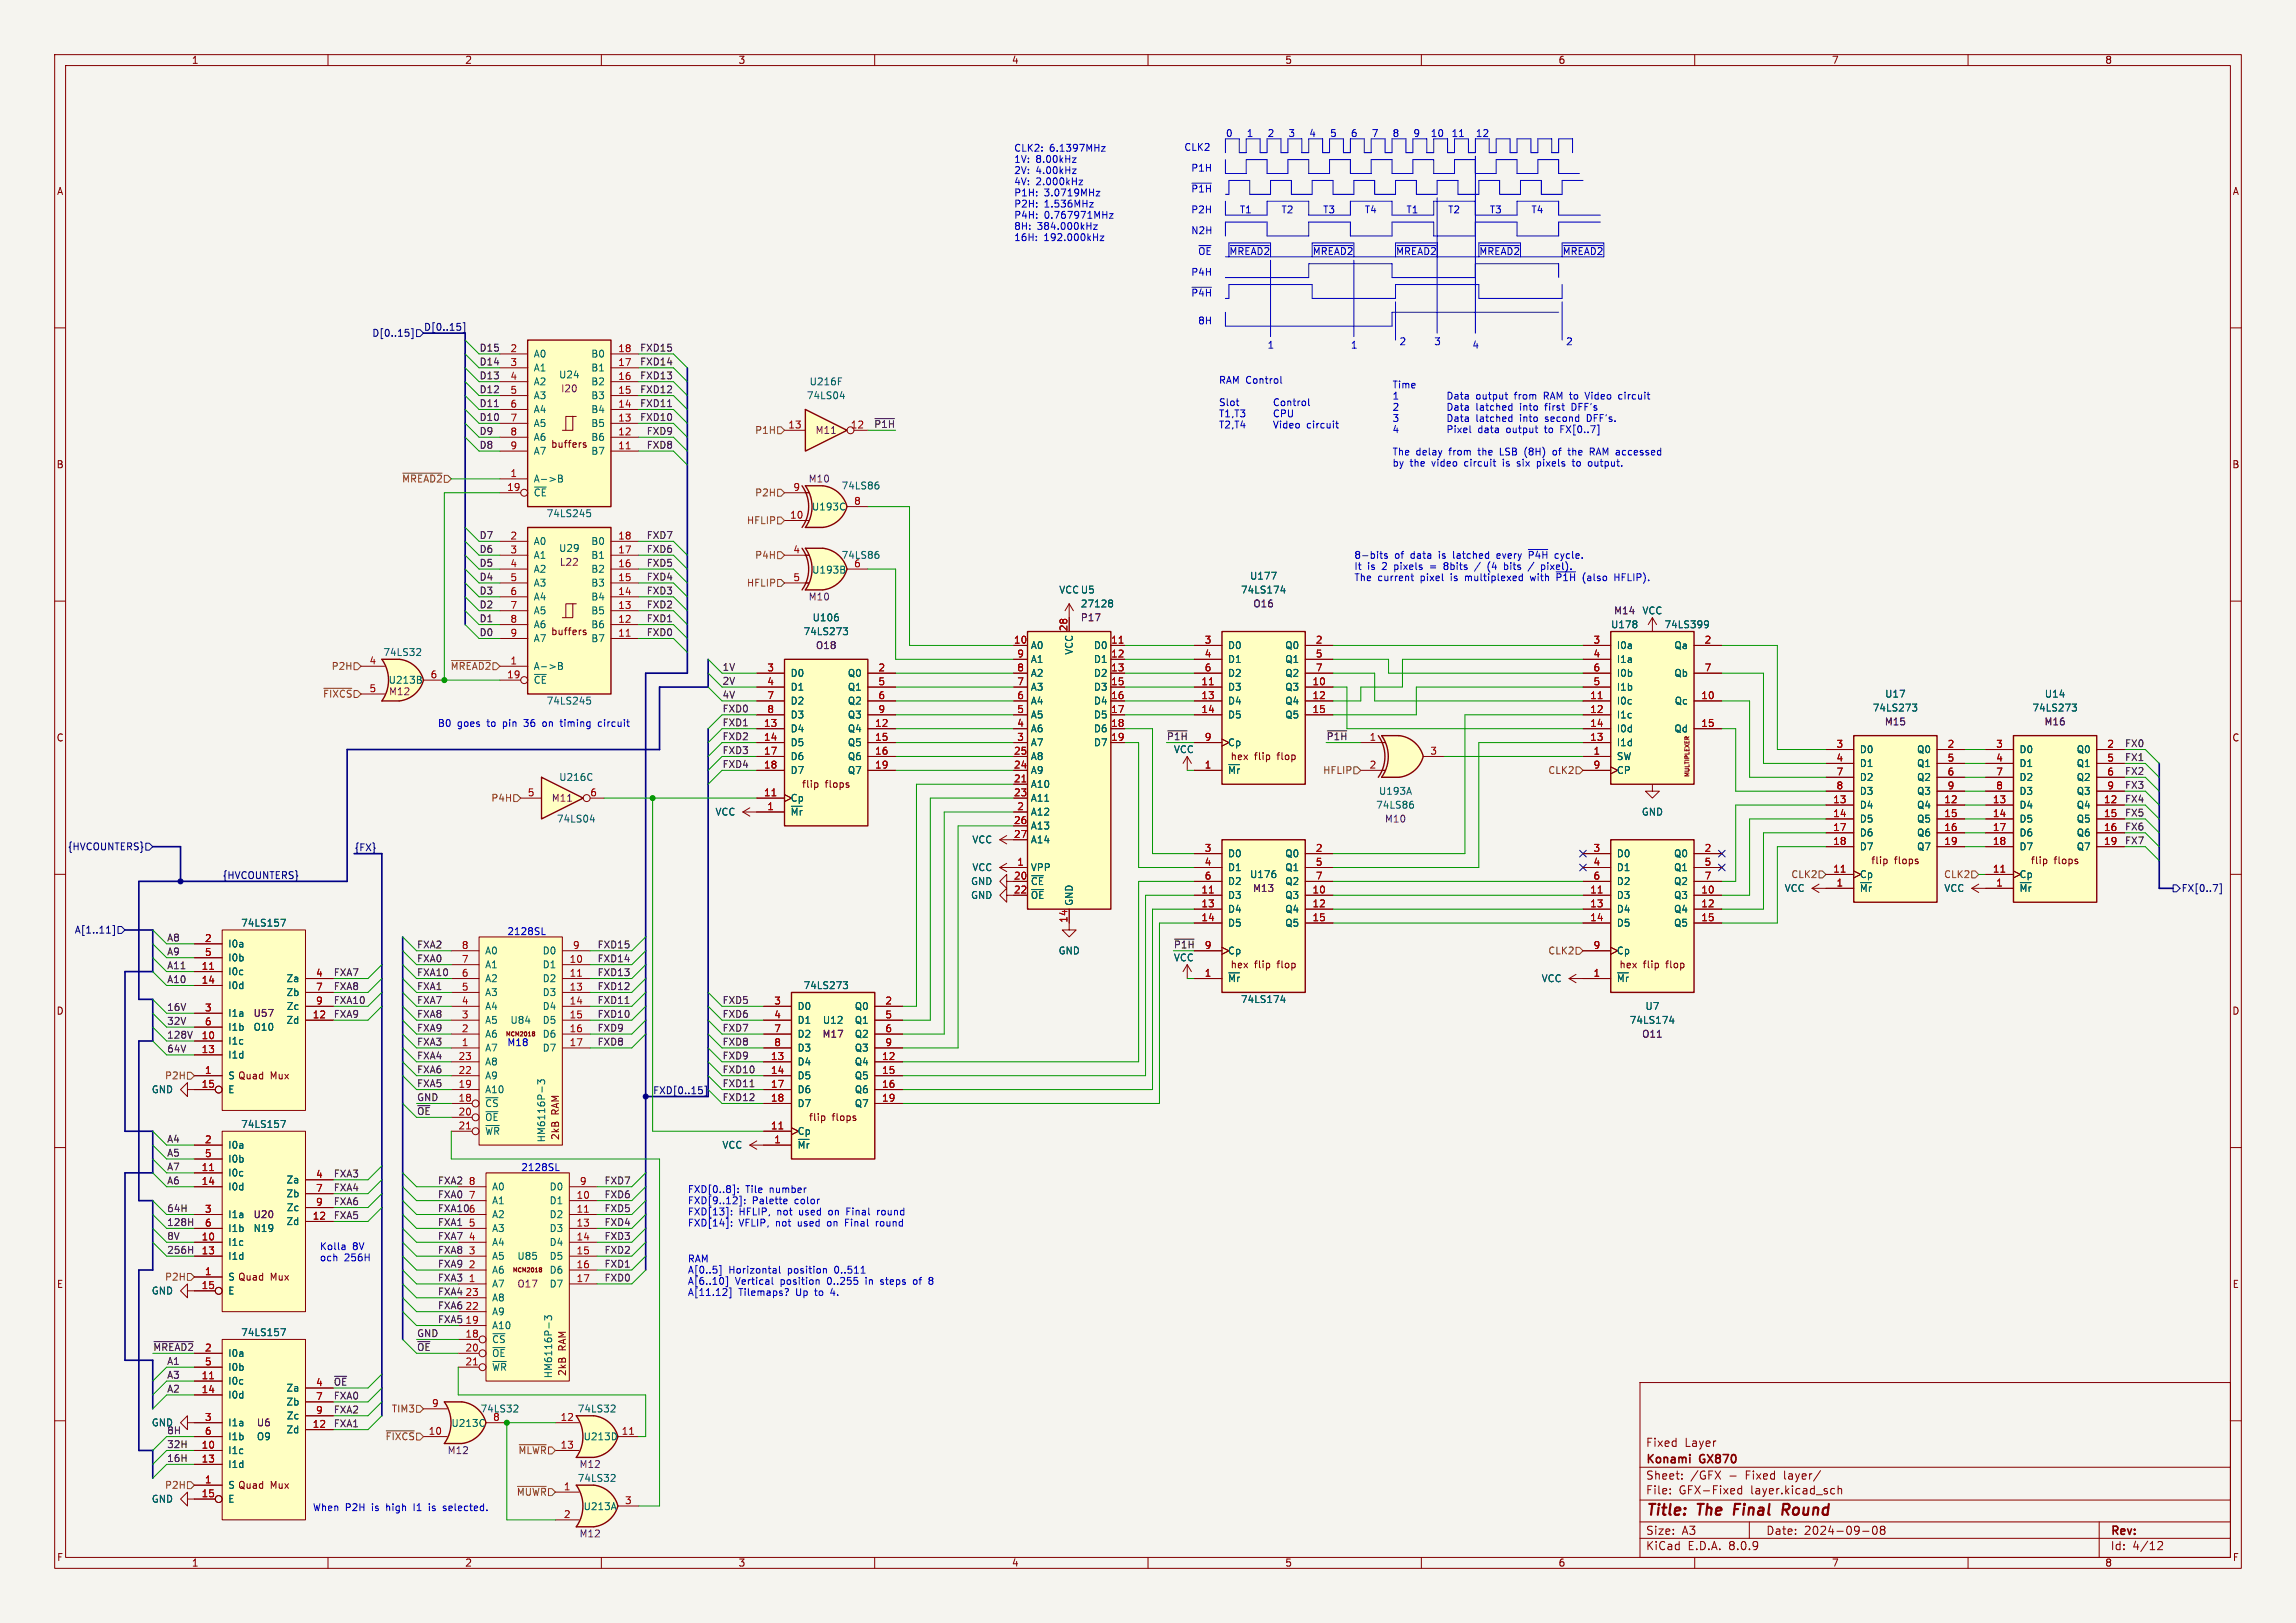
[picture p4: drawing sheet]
<svg xmlns="http://www.w3.org/2000/svg" width="420mm" height="297mm" viewBox="0 0 420 297" stroke-linecap="round" stroke-linejoin="round" font-family="sans-serif">
<defs><g id="words">
<g font-size="2.8" fill="#840000">
<text x="301" y="277.9">Title:</text>
<text x="310.6" y="277.9">The</text>
<text x="318" y="277.9">Final</text>
<text x="327.7" y="277.9">Round</text>
</g>
<g font-size="2.1" fill="#840000">
<text x="301" y="268.2">Konami</text>
<text x="301" y="265">Fixed</text>
<text x="308.1" y="265">Layer</text>
<text x="311" y="268.2">GX870</text>
<text x="301" y="273.7">File:</text>
<text x="301" y="271">Sheet:</text>
<text x="307.1" y="273.7">GFX-Fixed</text>
<text x="309.2" y="271">/GFX</text>
<text x="316.3" y="271">-</text>
<text x="319.5" y="271">Fixed</text>
<text x="320.3" y="273.7">layer.kicad_sch</text>
<text x="326.6" y="271">layer/</text>
<text x="301" y="281.1">Size:</text>
<text x="307.6" y="281.1">A3</text>
<text x="323" y="281.1">Date:</text>
<text x="330" y="281.1">2024-09-08</text>
<text x="386" y="281.3">Rev:</text>
<text x="301" y="283.9">KiCad</text>
<text x="308.7" y="283.9">E.D.A.</text>
<text x="316.3" y="283.9">8.0.9</text>
<text x="386" y="283.9">Id:</text>
<text x="390.1" y="283.9">4/12</text>
</g>
<g font-size="1.8" fill="#840000">
<text x="35" y="11.9">1</text>
<text x="85" y="11.9">2</text>
<text x="135" y="11.9">3</text>
<text x="185" y="11.9">4</text>
<text x="235" y="11.9">5</text>
<text x="285" y="11.9">6</text>
<text x="335" y="11.9">7</text>
<text x="385" y="11.9">8</text>
<text x="10.3" y="35.9">A</text>
<text x="408.3" y="35.9">A</text>
<text x="100.7" y="82.2">buffers</text>
<text x="10.3" y="85.9">B</text>
<text x="408.2" y="85.9">B</text>
<text x="100.7" y="116.4">buffers</text>
<text x="10.3" y="135.9">C</text>
<text x="408.2" y="135.9">C</text>
<text x="229.5" y="139.3">flip</text>
<text x="233.8" y="139.3">flop</text>
<text x="146.6" y="144.4">flip</text>
<text x="150.9" y="144.4">flops</text>
<text x="342.2" y="158.4">flip</text>
<text x="346.5" y="158.4">flops</text>
<text x="371.4" y="158.4">flip</text>
<text x="375.7" y="158.4">flops</text>
<text x="229.5" y="177.4">flip</text>
<text x="233.8" y="177.4">flop</text>
<text x="300.6" y="177.4">flip</text>
<text x="304.9" y="177.4">flop</text>
<text x="10.3" y="185.9">D</text>
<text x="408.2" y="185.9">D</text>
<text x="41.7" y="197.7">S Quad</text>
<text x="49.4" y="197.7">Mux</text>
<text x="102.5" y="208.7" transform="rotate(-90 102.5 208.7)">2kB</text>
<text x="102.5" y="204" transform="rotate(-90 102.5 204)">RAM</text>
<text x="147.9" y="205.3">flip</text>
<text x="152.2" y="205.3">flops</text>
<text x="10.3" y="235.9">E</text>
<text x="41.7" y="234.5">S Quad</text>
<text x="49.4" y="234.6">Mux</text>
<text x="408.3" y="235.9">E</text>
<text x="103.7" y="251.9" transform="rotate(-90 103.7 251.9)">2kB</text>
<text x="103.7" y="247.2" transform="rotate(-90 103.7 247.2)">RAM</text>
<text x="41.7" y="272.6">S Quad</text>
<text x="49.4" y="272.7">Mux</text>
<text x="10.3" y="285.9">F</text>
<text x="35" y="286.9">1</text>
<text x="85" y="286.9">2</text>
<text x="135" y="286.9">3</text>
<text x="185" y="286.9">4</text>
<text x="235" y="286.9">5</text>
<text x="285" y="286.9">6</text>
<text x="335" y="286.9">7</text>
<text x="385" y="286.9">8</text>
<text x="408.3" y="285.9">F</text>
</g>
<g font-size="1.8" fill="#0000c2">
<text x="185.4" y="27.8">CLK2:</text>
<text x="185.4" y="29.9">1V:</text>
<text x="189.5" y="29.9">8.00kHz</text>
<text x="192" y="27.8">6.1397MHz</text>
<text x="216.5" y="27.7">CLK2</text>
<text x="224.2" y="25.2">0</text>
<text x="228" y="25.2">1</text>
<text x="231.8" y="25.2">2</text>
<text x="235.6" y="25.2">3</text>
<text x="239.4" y="25.2">4</text>
<text x="243.2" y="25.2">5</text>
<text x="247" y="25.2">6</text>
<text x="250.8" y="25.2">7</text>
<text x="254.6" y="25.2">8</text>
<text x="258.4" y="25.2">9</text>
<text x="261.6" y="25.2">10</text>
<text x="265.4" y="25.2">11</text>
<text x="269.9" y="25.2">12</text>
<text x="185.4" y="31.9">2V:</text>
<text x="185.4" y="34">4V:</text>
<text x="189.5" y="31.9">4.00kHz</text>
<text x="189.5" y="34">2.000kHz</text>
<text x="217.8" y="35.3">~{P1H}</text>
<text x="217.8" y="31.5">P1H</text>
<text x="185.4" y="36">P1H:</text>
<text x="185.4" y="38.1">P2H:</text>
<text x="185.4" y="40.1">P4H:</text>
<text x="191" y="36">3.0719MHz</text>
<text x="191" y="38.1">1.536MHz</text>
<text x="191" y="40.1">0.767971MHz</text>
<text x="217.8" y="39.1">P2H</text>
<text x="226.7" y="39.1">T1</text>
<text x="234.3" y="39.1">T2</text>
<text x="241.9" y="39.1">T3</text>
<text x="249.6" y="39.1">T4</text>
<text x="257.2" y="39.1">T1</text>
<text x="264.8" y="39.1">T2</text>
<text x="272.4" y="39.1">T3</text>
<text x="280" y="39.1">T4</text>
<text x="185.4" y="42.2">8H:</text>
<text x="185.4" y="44.2">16H:</text>
<text x="189.7" y="42.2">384.000kHz</text>
<text x="190.9" y="44.2">192.000kHz</text>
<text x="217.8" y="42.9">N2H</text>
<text x="219.1" y="46.7">~{OE}</text>
<text x="224.8" y="46.7">~{MREAD2}</text>
<text x="240" y="46.7">~{MREAD2}</text>
<text x="255.3" y="46.7">~{MREAD2}</text>
<text x="270.5" y="46.7">~{MREAD2}</text>
<text x="285.8" y="46.7">~{MREAD2}</text>
<text x="217.8" y="50.6">P4H</text>
<text x="217.8" y="54.4">~{P4H}</text>
<text x="219.1" y="59.4">8H</text>
<text x="231.8" y="63.9">1</text>
<text x="247" y="63.9">1</text>
<text x="255.9" y="63.3">2</text>
<text x="262.3" y="63.3">3</text>
<text x="269.2" y="63.9">4</text>
<text x="286.4" y="63.3">2</text>
<text x="222.9" y="70.3">RAM Control</text>
<text x="254.6" y="71.2">Time</text>
<text x="222.9" y="74.4">Slot Control</text>
<text x="222.9" y="76.4">T1,T3 CPU</text>
<text x="254.6" y="73.2">1 Data</text>
<text x="254.6" y="75.3">2 Data</text>
<text x="254.6" y="77.3">3 Data</text>
<text x="270" y="73.2">output</text>
<text x="270" y="75.3">latched</text>
<text x="270" y="77.3">latched</text>
<text x="277.2" y="73.2">from</text>
<text x="278.1" y="75.3">into</text>
<text x="278.1" y="77.3">into</text>
<text x="282.7" y="73.2">RAM to</text>
<text x="282.9" y="75.3">first</text>
<text x="282.9" y="77.3">second</text>
<text x="288" y="75.3">DFF's</text>
<text x="290.7" y="73.2">Video</text>
<text x="290.8" y="77.3">DFF's.</text>
<text x="297" y="73.2">circuit</text>
<text x="222.9" y="78.5">T2,T4 Video</text>
<text x="239" y="78.5">circuit</text>
<text x="254.6" y="83.4">The</text>
<text x="259" y="83.4">delay</text>
<text x="265.2" y="83.4">from</text>
<text x="270.3" y="79.3">data</text>
<text x="270.7" y="83.4">the</text>
<text x="274.9" y="83.4">LSB</text>
<text x="275.7" y="79.3">output</text>
<text x="279.5" y="83.4">(8H)</text>
<text x="282.9" y="79.3">to</text>
<text x="284.9" y="83.4">of</text>
<text x="285.9" y="79.3">FX[0..7]</text>
<text x="288" y="83.4">the</text>
<text x="292.1" y="83.4">RAM accessed</text>
<text x="254.6" y="85.5">by</text>
<text x="257.9" y="85.5">the</text>
<text x="262.1" y="85.5">video</text>
<text x="268.2" y="85.5">circuit</text>
<text x="275.4" y="85.5">is</text>
<text x="278.2" y="85.5">six</text>
<text x="282" y="85.5">pixels</text>
<text x="288.8" y="85.5">to</text>
<text x="291.8" y="85.5">output.</text>
<text x="247.6" y="102.3">8-bits</text>
<text x="247.6" y="104.4">It</text>
<text x="247.6" y="106.4">The</text>
<text x="250.2" y="104.4">is</text>
<text x="252" y="106.4">current</text>
<text x="253" y="104.4">2</text>
<text x="255.1" y="102.3">of</text>
<text x="255.3" y="104.4">pixels</text>
<text x="258.2" y="102.3">data</text>
<text x="260" y="106.4">pixel</text>
<text x="262.1" y="104.4">=</text>
<text x="263.5" y="102.3">is</text>
<text x="264.8" y="104.4">8bits</text>
<text x="265.7" y="106.4">is</text>
<text x="266.3" y="102.3">latched</text>
<text x="268.5" y="106.4">multiplexed</text>
<text x="273.2" y="104.4">(4</text>
<text x="274.5" y="102.3">every</text>
<text x="276.4" y="104.4">bits</text>
<text x="280.6" y="102.3">~{P4H}cycle.</text>
<text x="280.7" y="106.4">with</text>
<text x="283.6" y="104.4">pixel).</text>
<text x="285.6" y="106.4">~{P1H}(also</text>
<text x="296.6" y="106.4">HFLIP).</text>
<text x="80" y="133.1">B0</text>
<text x="83.7" y="133.1">goes</text>
<text x="89.2" y="133.1">to</text>
<text x="92.3" y="133.1">pin</text>
<text x="96.4" y="133.1">36</text>
<text x="100" y="133.1">on</text>
<text x="103.4" y="133.1">timing</text>
<text x="110.5" y="133.1">circuit</text>
<text x="92.7" y="171.2">2128SL</text>
<text x="92.7" y="191.5">M18</text>
<text x="95.2" y="214.4">2128SL</text>
<text x="125.7" y="218.4">FXD[0..8]:</text>
<text x="125.7" y="220.5">FXD[9..12]:</text>
<text x="136.4" y="218.4">Tile</text>
<text x="137.6" y="220.5">Palette</text>
<text x="140.9" y="218.4">number</text>
<text x="145.5" y="220.5">color</text>
<text x="125.7" y="222.5">FXD[13]:</text>
<text x="125.7" y="224.5">FXD[14]:</text>
<text x="135.2" y="222.5">HFLIP,</text>
<text x="135.2" y="224.5">VFLIP,</text>
<text x="142" y="224.5">not</text>
<text x="142.3" y="222.5">not</text>
<text x="146.2" y="224.5">used</text>
<text x="146.5" y="222.5">used</text>
<text x="151.8" y="224.5">on</text>
<text x="152.1" y="222.5">on</text>
<text x="155.3" y="224.5">Final</text>
<text x="155.5" y="222.5">Final</text>
<text x="161.1" y="224.5">round</text>
<text x="161.4" y="222.5">round</text>
<text x="58.4" y="228.8">Kolla</text>
<text x="58.4" y="230.9">och</text>
<text x="63" y="230.9">256H</text>
<text x="64.5" y="228.8">8V</text>
<text x="125.7" y="231.1">RAM</text>
<text x="125.7" y="233.2">A[0..5]</text>
<text x="133.3" y="233.2">Horizontal</text>
<text x="144.2" y="233.2">position</text>
<text x="152.9" y="233.2">0..511</text>
<text x="125.7" y="235.2">A[6..10]</text>
<text x="125.7" y="237.2">A[11.12]</text>
<text x="134.5" y="235.2">Vertical</text>
<text x="135.1" y="237.2">Tilemaps?</text>
<text x="142.9" y="235.2">position</text>
<text x="145.7" y="237.2">Up</text>
<text x="149.4" y="237.2">to</text>
<text x="151.6" y="235.2">0..255</text>
<text x="152.4" y="237.2">4.</text>
<text x="158.8" y="235.2">in</text>
<text x="161.8" y="235.2">steps</text>
<text x="168" y="235.2">of</text>
<text x="57.1" y="276.6">When</text>
<text x="63.2" y="276.6">P2H</text>
<text x="68.1" y="276.6">is</text>
<text x="70.9" y="276.6">high</text>
<text x="76.2" y="276.6">I1</text>
<text x="79.2" y="276.6">is</text>
<text x="82" y="276.6">selected.</text>
</g>
<g font-size="1.8" fill="#000084">
<text x="68" y="61.8">D[0..15]</text>
<text x="77.5" y="60.6">D[0..15]</text>
<text x="12.3" y="155.8">{HVCOUNTERS}</text>
<text x="64.8" y="155.9">{FX}</text>
<text x="40.6" y="160.9">{HVCOUNTERS}</text>
<text x="399" y="163.4">FX[0..7]</text>
<text x="13.6" y="171">A[1..11]</text>
<text x="119.4" y="200.3">FXD[0..15]</text>
</g>
<g font-size="1.8" fill="#0f0f0f">
<text x="87.6" y="64.4">D15</text>
<text x="117" y="64.4">FXD15</text>
<text x="87.6" y="69.5">D13</text>
<text x="87.6" y="67">D14</text>
<text x="117" y="69.5">FXD13</text>
<text x="117" y="67">FXD14</text>
<text x="87.6" y="77.1">D10</text>
<text x="87.6" y="72">D12</text>
<text x="87.6" y="74.6">D11</text>
<text x="117" y="77.1">FXD10</text>
<text x="117" y="74.6">FXD11</text>
<text x="117" y="72">FXD12</text>
<text x="87.6" y="82.2">D8</text>
<text x="87.6" y="79.7">D9</text>
<text x="118.2" y="82.2">FXD8</text>
<text x="118.2" y="79.7">FXD9</text>
<text x="159.8" y="78.4">~{P1H}</text>
<text x="87.6" y="101.3">D6</text>
<text x="87.6" y="98.7">D7</text>
<text x="118.2" y="98.7">FXD7</text>
<text x="118.2" y="101.3">FXD6</text>
<text x="87.6" y="106.3">D4</text>
<text x="87.6" y="103.8">D5</text>
<text x="118.2" y="103.8">FXD5</text>
<text x="118.2" y="106.3">FXD4</text>
<text x="87.6" y="114">D1</text>
<text x="87.6" y="108.9">D3</text>
<text x="87.6" y="111.4">D2</text>
<text x="118.2" y="111.4">FXD2</text>
<text x="118.2" y="114">FXD1</text>
<text x="118.2" y="108.9">FXD3</text>
<text x="87.6" y="116.5">D0</text>
<text x="118.2" y="116.5">FXD0</text>
<text x="132.1" y="125.4">2V</text>
<text x="132.1" y="122.8">1V</text>
<text x="132.1" y="127.9">4V</text>
<text x="132.1" y="130.5">FXD0</text>
<text x="132.1" y="133">FXD1</text>
<text x="132.1" y="135.5">FXD2</text>
<text x="213.4" y="135.5">~{P1H}</text>
<text x="242.6" y="135.5">~{P1H}</text>
<text x="388.6" y="136.8">FX0</text>
<text x="132.1" y="140.6">FXD4</text>
<text x="132.1" y="138.1">FXD3</text>
<text x="388.6" y="141.9">FX2</text>
<text x="388.6" y="139.4">FX1</text>
<text x="388.6" y="147">FX4</text>
<text x="388.6" y="149.5">FX5</text>
<text x="388.6" y="144.4">FX3</text>
<text x="388.6" y="154.6">FX7</text>
<text x="388.6" y="152.1">FX6</text>
<text x="30.5" y="172.4">A8</text>
<text x="76.2" y="173.6">FXA2</text>
<text x="109.2" y="173.6">FXD15</text>
<text x="214.6" y="173.6">~{P1H}9</text>
<text x="30.5" y="177.5">A11</text>
<text x="30.5" y="180">A10</text>
<text x="30.5" y="174.9">A9</text>
<text x="61" y="178.7">FXA7</text>
<text x="76.2" y="178.7">FXA10</text>
<text x="76.2" y="176.2">FXA0</text>
<text x="109.2" y="178.7">FXD13</text>
<text x="109.2" y="176.2">FXD14</text>
<text x="30.5" y="185.1">16V</text>
<text x="61" y="183.8">FXA10</text>
<text x="61" y="181.3">FXA8</text>
<text x="76.2" y="181.3">FXA1</text>
<text x="76.2" y="183.8">FXA7</text>
<text x="109.2" y="183.8">FXD11</text>
<text x="109.2" y="181.3">FXD12</text>
<text x="132.1" y="183.8">FXD5</text>
<text x="30.5" y="187.6">32V</text>
<text x="30.5" y="190.2">128V</text>
<text x="61" y="186.3">FXA9</text>
<text x="76.2" y="186.3">FXA8</text>
<text x="76.2" y="188.9">FXA9</text>
<text x="76.2" y="191.4">FXA3</text>
<text x="109.2" y="188.9">FXD9</text>
<text x="109.2" y="186.3">FXD10</text>
<text x="109.2" y="191.4">FXD8</text>
<text x="132.1" y="186.3">FXD6</text>
<text x="132.1" y="191.4">FXD8</text>
<text x="132.1" y="188.9">FXD7</text>
<text x="30.5" y="192.7">64V</text>
<text x="76.2" y="196.5">FXA6</text>
<text x="76.2" y="194">FXA4</text>
<text x="132.1" y="196.5">FXD10</text>
<text x="132.1" y="194">FXD9</text>
<text x="76.2" y="199">FXA5</text>
<text x="76.2" y="201.6">GND</text>
<text x="132.1" y="199">FXD11</text>
<text x="132.1" y="201.6">FXD12</text>
<text x="30.5" y="209.2">A4</text>
<text x="76.2" y="204.1">~{OE}</text>
<text x="30.5" y="211.7">A5</text>
<text x="30.5" y="214.3">A7</text>
<text x="61" y="215.6">FXA3</text>
<text x="30.5" y="221.9">64H</text>
<text x="30.5" y="216.8">A6</text>
<text x="61" y="218.1">FXA4</text>
<text x="61" y="220.6">FXA6</text>
<text x="80" y="216.8">FXA2</text>
<text x="80" y="221.9">FXA106</text>
<text x="80" y="219.4">FXA0</text>
<text x="110.5" y="219.4">FXD6</text>
<text x="110.5" y="221.9">FXD5</text>
<text x="110.5" y="216.8">FXD7</text>
<text x="30.5" y="227">8V</text>
<text x="30.5" y="224.4">128H</text>
<text x="61" y="223.2">FXA5</text>
<text x="80" y="227">FXA7</text>
<text x="80" y="224.4">FXA1</text>
<text x="110.5" y="227">FXD3</text>
<text x="110.5" y="224.4">FXD4</text>
<text x="30.5" y="229.5">256H</text>
<text x="80" y="229.5">FXA8</text>
<text x="80" y="232.1">FXA9</text>
<text x="110.5" y="229.5">FXD2</text>
<text x="110.5" y="232.1">FXD1</text>
<text x="80" y="237.1">FXA4</text>
<text x="80" y="239.7">FXA6</text>
<text x="80" y="234.6">FXA3</text>
<text x="110.5" y="234.6">FXD0</text>
<text x="76.2" y="244.8">GND</text>
<text x="80" y="242.2">FXA5</text>
<text x="27.9" y="247.3">~{MREAD2}2</text>
<text x="30.5" y="249.8">A1</text>
<text x="76.2" y="247.3">~{OE}</text>
<text x="30.5" y="252.4">A3</text>
<text x="30.5" y="254.9">A2</text>
<text x="61" y="256.2">FXA0</text>
<text x="61" y="253.7">~{OE}</text>
<text x="61" y="258.7">FXA2</text>
<text x="61" y="261.3">FXA1</text>
<text x="30.5" y="265.1">32H</text>
<text x="30.5" y="267.6">16H</text>
</g>
<g font-size="1.8" fill="#a90000">
<text x="93.3" y="64.5">2</text>
<text x="113" y="64.5">18</text>
<text x="93.3" y="67.1">3</text>
<text x="93.3" y="69.6">4</text>
<text x="113" y="69.6">16</text>
<text x="113" y="67.1">17</text>
<text x="93.3" y="72.1">5</text>
<text x="93.3" y="74.7">6</text>
<text x="93.3" y="77.2">7</text>
<text x="113" y="77.2">13</text>
<text x="113" y="74.7">14</text>
<text x="113" y="72.1">15</text>
<text x="93.3" y="79.8">8</text>
<text x="93.3" y="82.3">9</text>
<text x="113" y="82.3">11</text>
<text x="113" y="79.8">12</text>
<text x="144.1" y="78.5">13</text>
<text x="155.5" y="78.5">12</text>
<text x="92.7" y="89.9">19</text>
<text x="93.3" y="87.4">1</text>
<text x="145" y="89.9">9</text>
<text x="144.4" y="95">10</text>
<text x="156.1" y="92.5">8</text>
<text x="93.3" y="98.8">2</text>
<text x="93.3" y="101.3">3</text>
<text x="113" y="101.3">17</text>
<text x="113" y="98.8">18</text>
<text x="145" y="101.3">4</text>
<text x="93.3" y="103.9">4</text>
<text x="93.3" y="106.4">5</text>
<text x="113" y="106.4">15</text>
<text x="113" y="103.9">16</text>
<text x="145" y="106.4">5</text>
<text x="93.3" y="109">6</text>
<text x="93.3" y="111.5">7</text>
<text x="113" y="111.5">13</text>
<text x="113" y="109">14</text>
<text x="93.3" y="114">8</text>
<text x="93.3" y="116.6">9</text>
<text x="113" y="116.6">11</text>
<text x="113" y="114">12</text>
<text x="185.4" y="117.9">10</text>
<text x="195.3" y="115.6" transform="rotate(-90 195.3 115.6)">28</text>
<text x="203.2" y="117.9">11</text>
<text x="220.3" y="117.9">3</text>
<text x="240.6" y="117.9">2</text>
<text x="291.4" y="117.9">3</text>
<text x="311.7" y="117.9">2</text>
<text x="67.5" y="121.7">4</text>
<text x="78.7" y="124.2">6</text>
<text x="92.7" y="124.2">19</text>
<text x="93.3" y="121.7">1</text>
<text x="140.3" y="122.9">3</text>
<text x="140.3" y="125.5">4</text>
<text x="160.6" y="122.9">2</text>
<text x="160.6" y="125.5">5</text>
<text x="186" y="125.5">7</text>
<text x="186" y="122.9">8</text>
<text x="186" y="120.4">9</text>
<text x="203.2" y="120.4">12</text>
<text x="203.2" y="122.9">13</text>
<text x="203.2" y="125.5">15</text>
<text x="219.7" y="125.5">11</text>
<text x="220.3" y="120.4">4</text>
<text x="220.3" y="122.9">6</text>
<text x="240" y="125.5">10</text>
<text x="240.6" y="120.4">5</text>
<text x="240.6" y="122.9">7</text>
<text x="291.4" y="120.4">4</text>
<text x="291.4" y="125.5">5</text>
<text x="291.4" y="122.9">6</text>
<text x="311.7" y="122.9">7</text>
<text x="67.5" y="126.7">5</text>
<text x="140.3" y="128">7</text>
<text x="140.3" y="130.6">8</text>
<text x="160.6" y="128">6</text>
<text x="160.6" y="130.6">9</text>
<text x="186" y="130.6">5</text>
<text x="186" y="128">6</text>
<text x="203.2" y="128">16</text>
<text x="203.2" y="130.6">17</text>
<text x="219.7" y="128">13</text>
<text x="219.7" y="130.6">14</text>
<text x="240" y="128">12</text>
<text x="240" y="130.6">15</text>
<text x="290.8" y="128">11</text>
<text x="290.8" y="130.6">12</text>
<text x="311.1" y="128">10</text>
<text x="139.7" y="133.1">13</text>
<text x="139.7" y="135.6">14</text>
<text x="160" y="133.1">12</text>
<text x="160" y="135.6">15</text>
<text x="186" y="135.6">3</text>
<text x="186" y="133.1">4</text>
<text x="203.2" y="133.1">18</text>
<text x="203.2" y="135.6">19</text>
<text x="220.3" y="135.6">9</text>
<text x="250.4" y="135.6">1</text>
<text x="290.8" y="135.6">13</text>
<text x="290.8" y="133.1">14</text>
<text x="311.1" y="133.1">15</text>
<text x="335.8" y="136.9">3</text>
<text x="356.2" y="136.9">2</text>
<text x="365.1" y="136.9">3</text>
<text x="385.4" y="136.9">2</text>
<text x="139.7" y="138.2">17</text>
<text x="139.7" y="140.7">18</text>
<text x="160" y="138.2">16</text>
<text x="160" y="140.7">19</text>
<text x="185.4" y="143.3">21</text>
<text x="185.4" y="140.7">24</text>
<text x="185.4" y="138.2">25</text>
<text x="220.3" y="140.7">1</text>
<text x="250.4" y="140.7">2</text>
<text x="261.5" y="138.2">3</text>
<text x="291.4" y="138.2">1</text>
<text x="291.4" y="140.7">9</text>
<text x="335.8" y="139.4">4</text>
<text x="335.8" y="142">7</text>
<text x="356.2" y="139.4">5</text>
<text x="356.2" y="142">6</text>
<text x="365.1" y="139.4">4</text>
<text x="365.1" y="142">7</text>
<text x="385.4" y="139.4">5</text>
<text x="385.4" y="142">6</text>
<text x="96.4" y="145.8">5</text>
<text x="107.9" y="145.8">6</text>
<text x="139.7" y="145.8">11</text>
<text x="140.3" y="148.3">1</text>
<text x="185.4" y="145.8">23</text>
<text x="186" y="148.3">2</text>
<text x="335.2" y="147.1">13</text>
<text x="335.2" y="149.6">14</text>
<text x="335.8" y="144.5">8</text>
<text x="355.6" y="147.1">12</text>
<text x="355.6" y="149.6">15</text>
<text x="356.2" y="144.5">9</text>
<text x="364.4" y="147.1">13</text>
<text x="364.4" y="149.6">14</text>
<text x="365.1" y="144.5">8</text>
<text x="384.8" y="147.1">12</text>
<text x="384.8" y="149.6">15</text>
<text x="385.4" y="144.5">9</text>
<text x="185.4" y="150.9">26</text>
<text x="185.4" y="153.4">27</text>
<text x="220.3" y="156">3</text>
<text x="240.6" y="156">2</text>
<text x="291.4" y="156">3</text>
<text x="311.7" y="156">2</text>
<text x="335.2" y="152.1">17</text>
<text x="335.2" y="154.7">18</text>
<text x="355.6" y="152.1">16</text>
<text x="355.6" y="154.7">19</text>
<text x="364.4" y="152.1">17</text>
<text x="364.4" y="154.7">18</text>
<text x="384.8" y="152.1">16</text>
<text x="384.8" y="154.7">19</text>
<text x="185.4" y="161">20</text>
<text x="186" y="158.5">1</text>
<text x="220.3" y="158.5">4</text>
<text x="220.3" y="161">6</text>
<text x="240.6" y="158.5">5</text>
<text x="240.6" y="161">7</text>
<text x="291.4" y="158.5">4</text>
<text x="291.4" y="161">6</text>
<text x="311.7" y="158.5">5</text>
<text x="311.7" y="161">7</text>
<text x="335.2" y="159.8">11</text>
<text x="364.4" y="159.8">11</text>
<text x="185.4" y="163.6">22</text>
<text x="219.7" y="163.6">11</text>
<text x="219.7" y="166.1">13</text>
<text x="240" y="163.6">10</text>
<text x="240" y="166.1">12</text>
<text x="290.8" y="163.6">11</text>
<text x="290.8" y="166.1">13</text>
<text x="311.1" y="163.6">10</text>
<text x="311.1" y="166.1">12</text>
<text x="335.8" y="162.3">1</text>
<text x="365.1" y="162.3">1</text>
<text x="37.4" y="172.5">2</text>
<text x="84.4" y="173.7">8</text>
<text x="104.7" y="173.7">9</text>
<text x="195.3" y="169" transform="rotate(-90 195.3 169)">14</text>
<text x="219.7" y="168.7">14</text>
<text x="220.3" y="173.7">9</text>
<text x="240" y="168.7">15</text>
<text x="290.8" y="168.7">14</text>
<text x="291.4" y="173.7">9</text>
<text x="311.1" y="168.7">15</text>
<text x="36.8" y="177.5">11</text>
<text x="37.4" y="175">5</text>
<text x="57.7" y="178.8">4</text>
<text x="84.4" y="178.8">6</text>
<text x="84.4" y="176.3">7</text>
<text x="104.1" y="176.3">10</text>
<text x="104.1" y="178.8">11</text>
<text x="220.3" y="178.8">1</text>
<text x="291.4" y="178.8">1</text>
<text x="36.8" y="180.1">14</text>
<text x="37.4" y="185.2">3</text>
<text x="57.7" y="181.4">7</text>
<text x="57.7" y="183.9">9</text>
<text x="84.4" y="183.9">4</text>
<text x="84.4" y="181.4">5</text>
<text x="104.1" y="181.4">13</text>
<text x="104.1" y="183.9">14</text>
<text x="141.5" y="183.9">3</text>
<text x="161.9" y="183.9">2</text>
<text x="36.8" y="190.2">10</text>
<text x="37.4" y="187.7">6</text>
<text x="57.1" y="186.4">12</text>
<text x="84.4" y="191.5">1</text>
<text x="84.4" y="189">2</text>
<text x="84.4" y="186.4">3</text>
<text x="104.1" y="186.4">15</text>
<text x="104.1" y="189">16</text>
<text x="104.1" y="191.5">17</text>
<text x="141.5" y="186.4">4</text>
<text x="141.5" y="189">7</text>
<text x="141.5" y="191.5">8</text>
<text x="161.9" y="186.4">5</text>
<text x="161.9" y="189">6</text>
<text x="161.9" y="191.5">9</text>
<text x="36.8" y="192.8">13</text>
<text x="37.4" y="196.6">1</text>
<text x="83.8" y="196.6">22</text>
<text x="83.8" y="194.1">23</text>
<text x="140.9" y="194.1">13</text>
<text x="140.9" y="196.6">14</text>
<text x="161.2" y="194.1">12</text>
<text x="161.2" y="196.6">15</text>
<text x="36.8" y="199.1">15</text>
<text x="83.8" y="201.7">18</text>
<text x="83.8" y="199.1">19</text>
<text x="140.9" y="199.1">17</text>
<text x="140.9" y="201.7">18</text>
<text x="161.2" y="199.1">16</text>
<text x="161.2" y="201.7">19</text>
<text x="37.4" y="209.3">2</text>
<text x="83.8" y="204.2">20</text>
<text x="83.8" y="206.8">21</text>
<text x="140.9" y="206.8">11</text>
<text x="141.5" y="209.3">1</text>
<text x="36.8" y="214.4">11</text>
<text x="37.4" y="211.8">5</text>
<text x="57.7" y="215.6">4</text>
<text x="36.8" y="216.9">14</text>
<text x="37.4" y="222">3</text>
<text x="57.7" y="218.2">7</text>
<text x="57.7" y="220.7">9</text>
<text x="85.7" y="219.5">7</text>
<text x="85.7" y="216.9">8</text>
<text x="105.4" y="219.5">10</text>
<text x="105.4" y="222">11</text>
<text x="106" y="216.9">9</text>
<text x="36.8" y="227.1">10</text>
<text x="37.4" y="224.5">6</text>
<text x="57.1" y="223.3">12</text>
<text x="85.7" y="227.1">4</text>
<text x="85.7" y="224.5">5</text>
<text x="105.4" y="224.5">13</text>
<text x="105.4" y="227.1">14</text>
<text x="36.8" y="229.6">13</text>
<text x="37.4" y="233.4">1</text>
<text x="85.7" y="232.2">2</text>
<text x="85.7" y="229.6">3</text>
<text x="105.4" y="229.6">15</text>
<text x="105.4" y="232.2">16</text>
<text x="36.8" y="236">15</text>
<text x="85" y="239.8">22</text>
<text x="85" y="237.2">23</text>
<text x="85.7" y="234.7">1</text>
<text x="105.4" y="234.7">17</text>
<text x="85" y="244.9">18</text>
<text x="85" y="242.3">19</text>
<text x="37.4" y="249.9">5</text>
<text x="37.4" y="247.4">2</text>
<text x="85" y="247.4">20</text>
<text x="85" y="249.9">21</text>
<text x="36.8" y="252.5">11</text>
<text x="36.8" y="255">14</text>
<text x="57.7" y="253.7">4</text>
<text x="57.7" y="256.3">7</text>
<text x="78.9" y="257.6">9</text>
<text x="37.4" y="260.1">3</text>
<text x="37.4" y="262.6">6</text>
<text x="57.1" y="261.4">12</text>
<text x="57.7" y="258.8">9</text>
<text x="78.3" y="262.6">10</text>
<text x="102.4" y="260.1">12</text>
<text x="113.6" y="262.6">11</text>
<text x="36.8" y="265.2">10</text>
<text x="36.8" y="267.7">13</text>
<text x="102.4" y="265.2">13</text>
<text x="36.8" y="274.1">15</text>
<text x="37.4" y="271.5">1</text>
<text x="103.1" y="272.8">1</text>
<text x="114.2" y="275.3">3</text>
<text x="103.1" y="277.9">2</text>
</g>
<g font-size="1.8" fill="#006464">
<text x="97.5" y="65.6">A0</text>
<text x="108.1" y="65.6">B0</text>
<text x="97.5" y="68.2">A1</text>
<text x="97.5" y="70.7">A2</text>
<text x="102.2" y="69.4">U24</text>
<text x="108.1" y="70.7">B2</text>
<text x="108.1" y="68.2">B1</text>
<text x="148" y="70.7">U216F</text>
<text x="97.5" y="73.3">A3</text>
<text x="97.5" y="75.8">A4</text>
<text x="108.1" y="75.8">B4</text>
<text x="108.1" y="73.3">B3</text>
<text x="147.5" y="73.3">74LS04</text>
<text x="97.5" y="78.3">A5</text>
<text x="97.5" y="80.9">A6</text>
<text x="97.5" y="83.4">A7</text>
<text x="108.1" y="83.4">B7</text>
<text x="108.1" y="80.9">B6</text>
<text x="108.1" y="78.3">B5</text>
<text x="97.5" y="88.5">A-&gt;B</text>
<text x="153.8" y="89.8">74LS86</text>
<text x="97.5" y="91">~{CE}</text>
<text x="99.9" y="94.8">74LS245</text>
<text x="148.4" y="93.6">U193C</text>
<text x="97.5" y="99.9">A0</text>
<text x="102.2" y="101.2">U29</text>
<text x="108.1" y="99.9">B0</text>
<text x="97.5" y="102.5">A1</text>
<text x="97.5" y="105">A2</text>
<text x="97.5" y="107.5">A3</text>
<text x="108.1" y="107.5">B3</text>
<text x="108.1" y="105">B2</text>
<text x="108.1" y="102.5">B1</text>
<text x="148.5" y="105.2">U193B</text>
<text x="153.8" y="102.5">74LS86</text>
<text x="156.1" y="103.9">6</text>
<text x="228.6" y="106.3">U177</text>
<text x="97.5" y="110.1">A4</text>
<text x="97.5" y="112.6">A5</text>
<text x="108.1" y="112.6">B5</text>
<text x="108.1" y="110.1">B4</text>
<text x="148.5" y="113.9">U106</text>
<text x="193.7" y="108.8">VCCU5</text>
<text x="197.6" y="111.4">27128</text>
<text x="226.9" y="108.8">74LS174</text>
<text x="300.3" y="112.6">VCC</text>
<text x="97.5" y="115.2">A6</text>
<text x="97.5" y="117.7">A7</text>
<text x="108.1" y="117.7">B7</text>
<text x="108.1" y="115.2">B6</text>
<text x="146.9" y="116.4">74LS273</text>
<text x="188.5" y="119">A0</text>
<text x="196.4" y="119.9" transform="rotate(-90 196.4 119.9)">VCC</text>
<text x="200" y="119">D0</text>
<text x="224.5" y="119">D0</text>
<text x="235" y="119">Q0</text>
<text x="294.6" y="115.2">U178</text>
<text x="295.7" y="119">I0a</text>
<text x="304.4" y="115.2">74LS399</text>
<text x="306.2" y="119">Qa</text>
<text x="70" y="120.2">74LS32</text>
<text x="71" y="125.3">U213B</text>
<text x="97.5" y="122.8">A-&gt;B</text>
<text x="97.5" y="125.3">~{CE}</text>
<text x="144.5" y="124.1">D0</text>
<text x="155" y="124.1">Q0</text>
<text x="188.5" y="124.1">A2</text>
<text x="188.5" y="121.5">A1</text>
<text x="200" y="121.5">D1</text>
<text x="200" y="124.1">D2</text>
<text x="224.5" y="121.5">D1</text>
<text x="224.5" y="124.1">D2</text>
<text x="235" y="121.5">Q1</text>
<text x="235" y="124.1">Q2</text>
<text x="295.7" y="121.5">I1a</text>
<text x="295.7" y="124.1">I0b</text>
<text x="306.2" y="124.1">Qb</text>
<text x="99.9" y="129.1">74LS245</text>
<text x="144.5" y="126.6">D1</text>
<text x="144.5" y="129.1">D2</text>
<text x="144.5" y="131.7">D3</text>
<text x="155" y="126.6">Q1</text>
<text x="155" y="129.1">Q2</text>
<text x="155" y="131.7">Q3</text>
<text x="188.5" y="131.7">A5</text>
<text x="188.5" y="129.1">A4</text>
<text x="188.5" y="126.6">A3</text>
<text x="200" y="126.6">D3</text>
<text x="200" y="129.1">D4</text>
<text x="200" y="131.7">D5</text>
<text x="224.5" y="126.6">D3</text>
<text x="224.5" y="129.1">D4</text>
<text x="224.5" y="131.7">D5</text>
<text x="235" y="126.6">Q3</text>
<text x="235" y="129.1">Q4</text>
<text x="235" y="131.7">Q5</text>
<text x="295.7" y="129.1">I0c</text>
<text x="295.7" y="131.7">I1c</text>
<text x="295.7" y="126.6">I1b</text>
<text x="306.2" y="129.1">Qc</text>
<text x="342.5" y="130.4">74LS273</text>
<text x="344.7" y="127.9">U17</text>
<text x="371.7" y="130.4">74LS273</text>
<text x="373.9" y="127.9">U14</text>
<text x="144.5" y="134.2">D4</text>
<text x="144.5" y="136.8">D5</text>
<text x="155" y="134.2">Q4</text>
<text x="155" y="136.8">Q5</text>
<text x="188.5" y="136.8">A7</text>
<text x="188.5" y="134.2">A6</text>
<text x="200" y="134.2">D6</text>
<text x="200" y="136.8">D7</text>
<text x="224.5" y="136.8">Cp</text>
<text x="295.7" y="136.8">I1d</text>
<text x="295.7" y="134.2">I0d</text>
<text x="306.2" y="134.2">Qd</text>
<text x="102.2" y="143.1">U216C</text>
<text x="144.5" y="139.3">D6</text>
<text x="144.5" y="141.8">D7</text>
<text x="155" y="139.3">Q6</text>
<text x="155" y="141.8">Q7</text>
<text x="188.5" y="141.8">A9</text>
<text x="188.5" y="139.3">A8</text>
<text x="214.6" y="138">VCC</text>
<text x="224.5" y="141.8">~{Mr}</text>
<text x="225" y="139.3">hex</text>
<text x="295.7" y="139.3">SW</text>
<text x="295.7" y="141.8">CP</text>
<text x="340.1" y="138">D0</text>
<text x="340.1" y="140.6">D1</text>
<text x="340.1" y="143.1">D2</text>
<text x="350.6" y="138">Q0</text>
<text x="350.6" y="140.6">Q1</text>
<text x="350.6" y="143.1">Q2</text>
<text x="369.3" y="138">D0</text>
<text x="369.3" y="140.6">D1</text>
<text x="369.3" y="143.1">D2</text>
<text x="379.8" y="138">Q0</text>
<text x="379.8" y="140.6">Q1</text>
<text x="379.8" y="143.1">Q2</text>
<text x="130.8" y="149.5">VCC</text>
<text x="144.5" y="149.5">~{Mr}</text>
<text x="144.5" y="146.9">Cp</text>
<text x="188.5" y="149.5">A12</text>
<text x="188.5" y="144.4">A10</text>
<text x="188.5" y="146.9">A11</text>
<text x="251.6" y="148.2">74LS86</text>
<text x="252.1" y="145.6">U193A</text>
<text x="300.2" y="149.5">GND</text>
<text x="340.1" y="148.2">D4</text>
<text x="340.1" y="145.6">D3</text>
<text x="350.6" y="148.2">Q4</text>
<text x="350.6" y="145.6">Q3</text>
<text x="369.3" y="148.2">D4</text>
<text x="369.3" y="145.6">D3</text>
<text x="379.8" y="148.2">Q4</text>
<text x="379.8" y="145.6">Q3</text>
<text x="101.8" y="150.7">74LS04</text>
<text x="177.8" y="154.5">VCC</text>
<text x="188.5" y="152">A13</text>
<text x="188.5" y="154.5">A14</text>
<text x="340.1" y="150.7">D5</text>
<text x="340.1" y="153.3">D6</text>
<text x="340.1" y="155.8">D7</text>
<text x="350.6" y="150.7">Q5</text>
<text x="350.6" y="153.3">Q6</text>
<text x="350.6" y="155.8">Q7</text>
<text x="369.3" y="150.7">D5</text>
<text x="369.3" y="153.3">D6</text>
<text x="369.3" y="155.8">D7</text>
<text x="379.8" y="150.7">Q5</text>
<text x="379.8" y="153.3">Q6</text>
<text x="379.8" y="155.8">Q7</text>
<text x="177.8" y="159.6">VCC</text>
<text x="188.5" y="159.6">VPP</text>
<text x="224.5" y="157.1">D0</text>
<text x="224.5" y="159.6">D1</text>
<text x="228.6" y="160.9">U176</text>
<text x="235" y="157.1">Q0</text>
<text x="235" y="159.6">Q1</text>
<text x="295.7" y="157.1">D0</text>
<text x="295.7" y="159.6">D1</text>
<text x="306.1" y="157.1">Q0</text>
<text x="306.1" y="159.6">Q1</text>
<text x="340.1" y="160.9">Cp</text>
<text x="369.3" y="160.9">Cp</text>
<text x="177.5" y="164.7">GND</text>
<text x="177.5" y="162.2">GND</text>
<text x="188.5" y="162.2">~{CE}</text>
<text x="188.5" y="164.7">~{OE}</text>
<text x="196.4" y="165.9" transform="rotate(-90 196.4 165.9)">GND</text>
<text x="224.5" y="164.7">D3</text>
<text x="224.5" y="167.2">D4</text>
<text x="224.5" y="162.2">D2</text>
<text x="235" y="164.7">Q3</text>
<text x="235" y="167.2">Q4</text>
<text x="235" y="162.2">Q2</text>
<text x="295.7" y="164.7">D3</text>
<text x="295.7" y="167.2">D4</text>
<text x="295.7" y="162.2">D2</text>
<text x="306.1" y="164.7">Q3</text>
<text x="306.1" y="167.2">Q4</text>
<text x="306.1" y="162.2">Q2</text>
<text x="326.4" y="163.4">VCC</text>
<text x="340.1" y="163.4">~{Mr}</text>
<text x="355.6" y="163.4">VCC</text>
<text x="369.3" y="163.4">~{Mr}</text>
<text x="41.7" y="173.6">I0a</text>
<text x="44" y="169.8">74LS157</text>
<text x="224.5" y="169.8">D5</text>
<text x="235" y="169.8">Q5</text>
<text x="295.7" y="169.8">D5</text>
<text x="306.1" y="169.8">Q5</text>
<text x="41.7" y="178.7">I0c</text>
<text x="41.7" y="176.1">I0b</text>
<text x="52.3" y="179.9">Za</text>
<text x="88.6" y="179.9">A2</text>
<text x="88.6" y="177.4">A1</text>
<text x="88.6" y="174.9">A0</text>
<text x="99.2" y="177.4">D1</text>
<text x="99.2" y="179.9">D2</text>
<text x="99.2" y="174.9">D0</text>
<text x="193.5" y="174.9">GND</text>
<text x="214.6" y="176.1">VCC</text>
<text x="224.5" y="179.9">~{Mr}</text>
<text x="224.5" y="174.9">Cp</text>
<text x="225" y="177.4">hex</text>
<text x="281.9" y="179.9">VCC</text>
<text x="295.7" y="179.9">~{Mr}</text>
<text x="295.7" y="174.9">Cp</text>
<text x="296.1" y="177.4">hex</text>
<text x="41.7" y="181.2">I0d</text>
<text x="52.3" y="182.5">Zb</text>
<text x="52.4" y="185">Zc</text>
<text x="88.6" y="185">A4</text>
<text x="88.6" y="182.5">A3</text>
<text x="99.2" y="182.5">D3</text>
<text x="99.2" y="185">D4</text>
<text x="145.8" y="185">D0</text>
<text x="146.9" y="181.2">74LS273</text>
<text x="156.3" y="185">Q0</text>
<text x="226.9" y="183.7">74LS174</text>
<text x="300.9" y="185">U7</text>
<text x="41.7" y="191.4">I1c</text>
<text x="41.7" y="186.3">I1a</text>
<text x="41.7" y="188.8">I1b</text>
<text x="46.3" y="188.8">O10</text>
<text x="52.3" y="187.6">Zd</text>
<text x="88.6" y="190.1">A6</text>
<text x="88.6" y="187.6">A5</text>
<text x="93.3" y="187.6">U84</text>
<text x="99.2" y="187.6">D5</text>
<text x="99.2" y="190.1">D6</text>
<text x="145.8" y="187.6">D1</text>
<text x="145.8" y="190.1">D2</text>
<text x="150.4" y="187.6">U12</text>
<text x="156.3" y="187.6">Q1</text>
<text x="156.3" y="190.1">Q2</text>
<text x="298" y="187.6">74LS174</text>
<text x="41.7" y="193.9">I1d</text>
<text x="41.7" y="197.7">S</text>
<text x="88.6" y="192.6">A7</text>
<text x="88.6" y="197.7">A9</text>
<text x="88.6" y="195.2">A8</text>
<text x="99.2" y="192.6">D7</text>
<text x="145.8" y="195.2">D4</text>
<text x="145.8" y="197.7">D5</text>
<text x="145.8" y="192.6">D3</text>
<text x="156.3" y="195.2">Q4</text>
<text x="156.3" y="197.7">Q5</text>
<text x="156.3" y="192.6">Q3</text>
<text x="27.7" y="200.3">GND</text>
<text x="41.7" y="200.3">E</text>
<text x="88.6" y="202.8">~{CS}</text>
<text x="88.6" y="200.3">A10</text>
<text x="145.8" y="200.3">D6</text>
<text x="145.8" y="202.8">D7</text>
<text x="156.3" y="200.3">Q6</text>
<text x="156.3" y="202.8">Q7</text>
<text x="44" y="206.6">74LS157</text>
<text x="88.6" y="205.3">~{OE}</text>
<text x="88.6" y="207.9">~{WR}</text>
<text x="99.9" y="209.1" transform="rotate(-90 99.9 209.1)">HM6116P-3</text>
<text x="145.8" y="207.9">Cp</text>
<text x="41.7" y="215.5">I0c</text>
<text x="41.7" y="210.4">I0a</text>
<text x="41.7" y="213">I0b</text>
<text x="132" y="210.4">VCC</text>
<text x="145.8" y="210.4">~{Mr}</text>
<text x="41.7" y="218">I0d</text>
<text x="52.3" y="216.8">Za</text>
<text x="52.3" y="219.3">Zb</text>
<text x="52.4" y="221.8">Zc</text>
<text x="89.9" y="220.6">A1</text>
<text x="89.9" y="218">A0</text>
<text x="100.4" y="220.6">D1</text>
<text x="100.4" y="218">D0</text>
<text x="41.7" y="223.1">I1a</text>
<text x="41.7" y="225.7">I1b</text>
<text x="46.3" y="225.7">N19</text>
<text x="52.3" y="224.4">Zd</text>
<text x="89.9" y="225.7">A3</text>
<text x="89.9" y="223.1">A2</text>
<text x="100.4" y="223.1">D2</text>
<text x="100.4" y="225.7">D3</text>
<text x="41.7" y="228.2">I1c</text>
<text x="41.7" y="230.7">I1d</text>
<text x="89.9" y="233.3">A6</text>
<text x="89.9" y="230.7">A5</text>
<text x="89.9" y="228.2">A4</text>
<text x="94.5" y="230.7">U85</text>
<text x="100.4" y="228.2">D4</text>
<text x="100.4" y="230.7">D5</text>
<text x="100.4" y="233.3">D6</text>
<text x="27.7" y="237.1">GND</text>
<text x="41.7" y="237.1">E</text>
<text x="41.7" y="234.5">S</text>
<text x="89.9" y="235.8">A7</text>
<text x="89.9" y="238.4">A8</text>
<text x="100.4" y="235.8">D7</text>
<text x="44" y="244.7">74LS157</text>
<text x="89.9" y="246">~{CS}</text>
<text x="89.9" y="243.4">A10</text>
<text x="89.9" y="240.9">A9</text>
<text x="41.7" y="248.5">I0a</text>
<text x="41.7" y="251.1">I0b</text>
<text x="89.9" y="248.5">~{OE}</text>
<text x="89.9" y="251.1">~{WR}</text>
<text x="41.7" y="253.6">I0c</text>
<text x="41.7" y="256.1">I0d</text>
<text x="52.3" y="254.9">Za</text>
<text x="52.3" y="257.4">Zb</text>
<text x="101.2" y="252.3" transform="rotate(-90 101.2 252.3)">HM6116P-3</text>
<text x="27.7" y="261.2">GND</text>
<text x="30.5" y="262.5">8H</text>
<text x="41.7" y="261.2">I1a</text>
<text x="41.7" y="263.8">I1b</text>
<text x="46.9" y="263.8">O9</text>
<text x="52.3" y="262.5">Zd</text>
<text x="52.4" y="259.9">Zc</text>
<text x="82.5" y="261.3">U213C</text>
<text x="87.8" y="258.7">74LS32</text>
<text x="90.1" y="260.1">8</text>
<text x="105.6" y="258.7">74LS32</text>
<text x="106.7" y="263.8">U213D</text>
<text x="41.7" y="266.3">I1c</text>
<text x="41.7" y="268.8">I1d</text>
<text x="27.7" y="275.2">GND</text>
<text x="41.7" y="275.2">E</text>
<text x="41.7" y="272.6">S</text>
<text x="105.6" y="271.4">74LS32</text>
<text x="106.7" y="276.5">U213A</text>
</g>
<g font-size="1.8" fill="#840084">
<text x="102.5" y="72">I20</text>
<text x="149.1" y="79.6">M11</text>
<text x="147.8" y="88.5">M10</text>
<text x="102.3" y="103.7">L22</text>
<text x="147.8" y="110.1">M10</text>
<text x="197.6" y="113.9">P17</text>
<text x="229.2" y="111.4">O16</text>
<text x="295.1" y="112.6">M14</text>
<text x="149.2" y="119">O18</text>
<text x="71.1" y="127.4">M12</text>
<text x="344.7" y="132.9">M15</text>
<text x="373.9" y="132.9">M16</text>
<text x="100.8" y="146.9">M11</text>
<text x="253.2" y="150.7">M10</text>
<text x="229.1" y="163.4">M13</text>
<text x="46.3" y="186.3">U57</text>
<text x="150.4" y="190.1">M17</text>
<text x="300.3" y="190.1">O11</text>
<text x="46.3" y="223.1">U20</text>
<text x="94.5" y="235.8">O17</text>
<text x="46.9" y="261.2">U6</text>
<text x="81.8" y="266.3">M12</text>
<text x="105.9" y="268.8">M12</text>
<text x="105.9" y="281.5">M12</text>
</g>
<g font-size="1.8" fill="#725600">
<text x="138" y="79.6">P1H</text>
<text x="73.4" y="88.5">~{MREAD2}</text>
<text x="138" y="91">P2H</text>
<text x="136.5" y="96.1">HFLIP</text>
<text x="136.5" y="107.5">HFLIP</text>
<text x="138" y="102.5">P4H</text>
<text x="60.6" y="122.8">P2H</text>
<text x="82.3" y="122.8">~{MREAD2}</text>
<text x="59" y="127.9">~{FIXCS}</text>
<text x="241.9" y="141.8">HFLIP</text>
<text x="283.1" y="141.8">CLK2</text>
<text x="89.8" y="146.9">P4H</text>
<text x="327.6" y="160.9">CLK2</text>
<text x="355.5" y="160.9">CLK2</text>
<text x="283.1" y="174.9">CLK2</text>
<text x="30.1" y="197.7">P2H</text>
<text x="30.1" y="234.5">P2H</text>
<text x="70.4" y="263.8">~{FIXCS}</text>
<text x="71.6" y="258.7">TIM3</text>
<text x="94.7" y="266.3">~{MLWR}</text>
<text x="30.1" y="272.6">P2H</text>
<text x="94.4" y="273.9">~{MUWR}</text>
</g>
<g font-size="1.1" fill="#840000">
<text x="309.1" y="142.2" transform="rotate(-90 309.1 142.2)">MULTIPLEXER</text>
<text x="93.7" y="232.9">MCM2018</text>
</g>
<text font-size="1.1" fill="#0000c2" x="92.5" y="189.8">MCM2018</text>
</g></defs>
<path d="M0 0h420v297h-420z" fill="#f5f4ef" stroke="#f5f4ef" stroke-width=".18"/>
<g fill="none" stroke="#840000" stroke-width=".18">
<path d="M10 10h400v277h-400zM12 12h396v273h-396zM60 10v2M110 10v2M160 10v2M210 10v2M260 10v2M310 10v2M360 10v2M10 60h2M408 60h2M10 110h2"/>
<path d="M408 110h2M10 160h2M408 160h2M10 210h2M408 210h2M300 253h108v32h-108zM10 260h2M300 278.5h108M300 274.5h108M300 268.5h108M305.5 273.2v.2M305.5 272.5v.1"/>
<path d="M307.7 270.5v.2M307.7 269.8v.1M318.6 271.9v1.5M318.6 272.5l-.4-.1-.3 .3v.4l.1 .2h.6M320 278.5v3M333 269.1l-1.3 1.9M335.2 272.4l.4 .1M335.6 273.3l-.4 .1M336.2 272.5l.2-.1 .4 .1 .1 .9M336.2 271.9v1.5M342.7 279.4l.2-.1a.8 .8 0 0 1 .5 .7 .8 .8 0 0 1-.5 .8l-.2-.2-.2-.4zM344.2 279.9l-.3-.3 .3-.3 .5 .1 .1 .2-.3 .3"/>
<path d="M344.2 279.9l-.3 .3 .1 .4 .2 .2 .5-.1 .1-.2-.1-.4-.2-.2M344.2 279.9h.3M384 278.5v6.5M408 260h2M60 285v2M110 285v2M160 285v2M210 285v2M260 285v2M300 281.5h108M310 285v2M340.7 280.2h1.2"/>
<path d="M360 285v2M394.7 282.2l.6-.1 .2 .1 .1 .3-.9 1.1h.9"/>
</g>
<path d="M317.4 275.2l-.3 2M326.6 276.3l.5 .9M327 275.2h-.7l-.3 2M327.1 276.2l-1 .1" fill="none" stroke="#840000" stroke-width=".4"/>
<path d="M87.6 171.5h15.3v38.1h-15.3z" fill="#ffffc2"/>
<g fill="none" stroke="#840000" stroke-width=".18">
<path d="M82.5 176.5h5.1M82.5 179.1h5.1M82.5 174h5.1M87.6 171.5h15.3v38.1h-15.3zM102.9 176.5h5M102.9 179.1h5M102.9 174h5M82.5 191.8h5.1M82.5 181.6h5.1M82.5 184.2h5.1M82.5 186.7h5.1M82.5 189.2h5.1"/>
<path d="M82.5 199.4h5.1M82.5 196.9h5.1M82.5 194.3h5.1M97.7 188.8l.1 .2-.1 .1 .1 .3-.1 .2M102.9 191.8h5M102.9 181.6h5M102.9 184.2h5M102.9 186.7h5M102.9 189.2h5M82.5 201.9h3.9M82.5 204.5h3.9M82.5 207h3.9"/>
<circle cx="87" cy="201.9" r=".63"/>
<circle cx="87" cy="207" r=".63"/>
<circle cx="87" cy="204.5" r=".63"/>
</g>
<path d="M105.7 178.7h.7M85.3 206.6h.8" fill="none" stroke="#a90000" stroke-width=".18"/>
<path d="M98.4 198.4v-.8l.5 .4 .1-.3h.5l.1 .1-.1 .6M99.2 198.9v.9" fill="none" stroke="#006464" stroke-width=".18"/>
<path d="M149.9 91.4l5 1.3a5.2 5.2 0 0 1-4.4 3.8z" fill="#ffffc2" stroke="#ffffc2" stroke-width=".18"/>
<path d="M147.3 96.5h3.2M147.3 88.9h3.2" fill="none" stroke="#ffffc2" stroke-width=".18"/>
<path d="M147.3 88.9h3.2v7.6h-3.2a6.7 6.7 0 0 0 0-7.6z" fill="#ffffc2"/>
<path d="M150.5 88.9a5.1 5.1 0 0 1 4.4 3.8l-4.9 1.3z" fill="#ffffc2" stroke="#ffffc2" stroke-width=".18"/>
<path d="M146.7 88.9a6.6 6.6 0 0 1 0 7.6M147.3 88.9h3.2a5.1 5.1 0 0 1 4.4 3.8 5.2 5.2 0 0 1-4.4 3.8h-3.2a6.6 6.6 0 0 0 0-7.6z" fill="none" stroke="#840000" stroke-width=".25"/>
<path d="M143.5 95.3h4.5M143.5 90.2h4.5M154.9 92.7h3.8" fill="none" stroke="#840000" stroke-width=".18"/>
<path d="M154.5 92.1v.1M154.5 93.2v.1M160.3 88.7h.2l.3 .2-.1 .5-.4 .1M160.4 88.2h.3" fill="none" stroke="#006464" stroke-width=".18"/>
<path d="M147.3 74.9l7.6 3.8-7.6 3.9z" fill="#ffffc2"/>
<path d="M147.3 74.9l7.6 3.8-7.6 3.9z" fill="none" stroke="#840000" stroke-width=".25"/>
<g fill="none" stroke="#840000" stroke-width=".18">
<path d="M143.5 78.7h3.8M156.2 78.7h2.5M302.3 113l-.8 1.3M302.3 113v2.6M302.3 113l.7 1.3M302.3 143.5v1.3h1.2l-1.2 1.3-1.3-1.3h1.3M331.5 162.6l1.2 .7M331.5 162.6h2.5M332.7 161.8l-1.2 .8"/>
<circle cx="155.6" cy="78.7" r=".63"/>
</g>
<path d="M153.4 69.2h.6M153.7 72.5h.8M154.3 72.1v.9" fill="none" stroke="#006464" stroke-width=".18"/>
<path d="M152.1 79.3h.7" fill="none" stroke="#840084" stroke-width=".18"/>
<path d="M294.6 115.6h15.3v27.9h-15.3z" fill="#ffffc2"/>
<path d="M294.6 115.6h15.3v27.9h-15.3z" fill="none" stroke="#840000" stroke-width=".25"/>
<g fill="none" stroke="#840000" stroke-width=".18">
<path d="M289.6 118.1h5M309.9 118.1h5.1M289.6 138.4h5M289.6 128.3h5M289.6 130.8h5M289.6 135.9h5M289.6 133.4h5M289.6 120.7h5M289.6 125.7h5M289.6 123.2h5M309.9 128.3h5.1M309.9 133.4h5.1"/>
<path d="M309.9 123.2h5.1M289.6 141h5M294.6 140.3l1.3 .7-1.3 .6"/>
</g>
<path d="M292.3 127.9h.8" fill="none" stroke="#a90000" stroke-width=".18"/>
<path d="M299.4 113.7v.3M299.4 114.3v.5M311.9 113.7l.4-.1 .2 .3a.84 .84 0 0 1-.4 1h-.2M312.5 114.2l-.2 .2-.4-.1" fill="none" stroke="#006464" stroke-width=".18"/>
<path d="M255.3 137.1l5 1.3a5.2 5.2 0 0 1-4.4 3.8z" fill="#ffffc2" stroke="#ffffc2" stroke-width=".18"/>
<path d="M252.7 134.6h3.2M252.7 142.2h3.2" fill="none" stroke="#ffffc2" stroke-width=".18"/>
<path d="M252.7 134.6h3.2v7.6h-3.2a6.7 6.7 0 0 0 0-7.6z" fill="#ffffc2"/>
<path d="M255.9 134.6a5.1 5.1 0 0 1 4.4 3.8l-4.9 1.3z" fill="#ffffc2" stroke="#ffffc2" stroke-width=".18"/>
<path d="M252.1 134.6a6.6 6.6 0 0 1 0 7.6M252.7 134.6h3.2a5.1 5.1 0 0 1 4.4 3.8 5.2 5.2 0 0 1-4.4 3.8h-3.2a6.6 6.6 0 0 0 0-7.6z" fill="none" stroke="#840000" stroke-width=".25"/>
<path d="M248.9 135.9h4.5M260.3 138.4h3.9M248.9 141h4.5M287 179.1l1.3 .7M287 179.1h2.6M288.3 178.3l-1.3 .8" fill="none" stroke="#840000" stroke-width=".18"/>
<path d="M257.7 144.1l.5 1.3M258.1 147.1h.2l.3 .3-.1 .4-.4 .1M258.2 146.6h.2" fill="none" stroke="#006464" stroke-width=".18"/>
<path d="M294.6 153.7h15.3v27.9h-15.3z" fill="#ffffc2"/>
<path d="M294.6 153.7h15.3v27.9h-15.3z" fill="none" stroke="#840000" stroke-width=".25"/>
<g fill="none" stroke="#840000" stroke-width=".18">
<path d="M289.6 156.2h5M289.6 158.8h5M309.9 156.2h5.1M309.9 158.8h5.1M289.6 179.1h5M289.6 163.8h5M289.6 166.4h5M289.6 168.9h5M289.6 161.3h5M289.6 174h5M294.6 173.4l1.3 .6-1.3 .6M309.9 163.8h5.1"/>
<path d="M309.9 166.4h5.1M309.9 168.9h5.1M309.9 161.3h5.1"/>
</g>
<path d="M292.3 163.4h.8" fill="none" stroke="#a90000" stroke-width=".18"/>
<path d="M305.7 185.9l-.3 .9h.8M306 186.4v.9" fill="none" stroke="#006464" stroke-width=".18"/>
<path d="M143.5 120.7h15.2v30.4h-15.2z" fill="#ffffc2"/>
<path d="M143.5 120.7h15.2v30.4h-15.2z" fill="none" stroke="#840000" stroke-width=".25"/>
<g fill="none" stroke="#840000" stroke-width=".18">
<path d="M138.4 133.4h5.1M138.4 135.9h5.1M138.4 138.4h5.1M138.4 123.2h5.1M138.4 125.7h5.1M138.4 128.3h5.1M138.4 130.8h5.1M158.7 133.4h5.1M158.7 135.9h5.1M158.7 138.4h5.1M158.7 123.2h5.1M158.7 125.7h5.1"/>
<path d="M158.7 128.3h5.1M158.7 130.8h5.1M138.4 148.6h5.1M138.4 146.1h5.1M138.4 141h5.1M143.5 145.4l1.3 .7-1.3 .6M149.4 143.2l.2 .3v.3l-.2 .3M155.1 143.7l.2 .1-.2 .3M155.1 143.2l.1 .1M158.7 141h5.1"/>
</g>
<path d="M141.2 145.6h.7" fill="none" stroke="#a90000" stroke-width=".18"/>
<path d="M153.3 112.9v.6M154.2 114.9h.8l-.4 .5 .4 .1v.4l-.2 .2h-.4" fill="none" stroke="#006464" stroke-width=".18"/>
<path d="M339.1 134.6h15.2v30.5h-15.2z" fill="#ffffc2"/>
<path d="M339.1 134.6h15.2v30.5h-15.2z" fill="none" stroke="#840000" stroke-width=".25"/>
<g fill="none" stroke="#840000" stroke-width=".18">
<path d="M334 137.2h5.1M334 139.7h5.1M354.3 137.2h5.1M354.3 139.7h5.1M334 147.3h5.1M334 149.9h5.1M334 152.4h5.1M334 154.9h5.1M334 142.2h5.1M334 144.8h5.1M339.1 159.4l1.3 .6-1.3 .7M345 157.2l.2 .3v.3l-.2 .3"/>
<path d="M350.7 157.6l.2 .2-.2 .3M350.7 157.2l.1 .1M354.3 147.3h5.1M354.3 149.9h5.1M354.3 152.4h5.1M354.3 154.9h5.1M354.3 142.2h5.1M354.3 144.8h5.1M334 162.6h5.1M334 160h5.1M360.7 162.6h2.5M360.7 162.6l1.2 .7"/>
<path d="M361.9 161.8l-1.2 .8"/>
</g>
<path d="M336.8 159.6h.7" fill="none" stroke="#a90000" stroke-width=".18"/>
<path d="M349.8 128.8h.8l-.4 .5 .4 .2v.4l-.2 .2h-.4" fill="none" stroke="#006464" stroke-width=".18"/>
<path d="M368.3 134.6h15.2v30.5h-15.2z" fill="#ffffc2"/>
<path d="M368.3 134.6h15.2v30.5h-15.2z" fill="none" stroke="#840000" stroke-width=".25"/>
<g fill="none" stroke="#840000" stroke-width=".18">
<path d="M363.2 137.2h5.1M363.2 139.7h5.1M383.5 137.2h5.1M383.5 139.7h5.1M363.2 147.3h5.1M363.2 149.9h5.1M363.2 152.4h5.1M363.2 154.9h5.1M363.2 142.2h5.1M363.2 144.8h5.1M368.3 159.4l1.3 .6-1.3 .7M374.2 157.2l.2 .3v.3l-.2 .3"/>
<path d="M379.9 157.6l.2 .2-.2 .3M379.9 157.2l.1 .1M383.5 147.3h5.1M383.5 149.9h5.1M383.5 152.4h5.1M383.5 154.9h5.1M383.5 142.2h5.1M383.5 144.8h5.1M363.2 162.6h5.1M363.2 160h5.1M34.3 236.2v-1.3l-1.3 1.3 1.3 1.3v-1.3h1.3"/>
</g>
<path d="M366 159.6h.7" fill="none" stroke="#a90000" stroke-width=".18"/>
<path d="M379 128.8h.8l-.4 .5 .4 .2v.4l-.2 .2h-.4" fill="none" stroke="#006464" stroke-width=".18"/>
<path d="M40.6 207h15.3v33h-15.3z" fill="#ffffc2"/>
<g fill="none" stroke="#840000" stroke-width=".18">
<path d="M35.6 214.6h5M35.6 217.2h5M35.6 209.6h5M35.6 212.1h5M40.6 207h15.3v33h-15.3zM55.9 215.9h5.1M55.9 218.4h5.1M35.6 233.7h5M35.6 227.3h5M35.6 229.9h5M35.6 236.2h3.8M35.6 222.2h5"/>
<path d="M35.6 224.8h5M55.9 223.5h5.1M55.9 221h5.1"/>
<circle cx="40" cy="236.2" r=".63"/>
</g>
<path d="M38.3 214.2h.8" fill="none" stroke="#a90000" stroke-width=".18"/>
<path d="M51.4 205h.8l-.5 1.3" fill="none" stroke="#006464" stroke-width=".18"/>
<path d="M83.9 259l5 1.3a5.2 5.2 0 0 1-4.4 3.9z" fill="#ffffc2" stroke="#ffffc2" stroke-width=".18"/>
<path d="M81.3 256.5h3.2M81.3 264.2h3.2" fill="none" stroke="#ffffc2" stroke-width=".18"/>
<path d="M81.3 256.5h3.2v7.7h-3.2a6.7 6.7 0 0 0 0-7.7z" fill="#ffffc2"/>
<g fill="#ffffc2" stroke="#ffffc2" stroke-width=".18">
<path d="M84.5 256.5a5.1 5.1 0 0 1 4.4 3.8l-5 1.3z"/>
<path d="M108 261.5l5 1.4a5.2 5.2 0 0 1-4.4 3.8z"/>
</g>
<path d="M81.3 256.5h3.2a5.1 5.1 0 0 1 4.4 3.8 5.2 5.2 0 0 1-4.4 3.9h-3.2a6.6 6.6 0 0 0 0-7.7z" fill="none" stroke="#840000" stroke-width=".25"/>
<path d="M77.5 257.8h4.3M77.5 262.9h4.3M88.9 260.3h3.8" fill="none" stroke="#840000" stroke-width=".18"/>
<path d="M88.5 259.8l.1 .1M94.2 257.1l.4 .1 .1 .3-.8 .9h.8M88.6 260.9l-.1 .1" fill="none" stroke="#006464" stroke-width=".18"/>
<path d="M105.4 259.1h3.2M105.4 266.7h3.2" fill="none" stroke="#ffffc2" stroke-width=".18"/>
<path d="M105.4 259.1h3.2v7.6h-3.2a6.7 6.7 0 0 0 0-7.6z" fill="#ffffc2"/>
<g fill="#ffffc2" stroke="#ffffc2" stroke-width=".18">
<path d="M108.6 259.1a5.1 5.1 0 0 1 4.4 3.8l-4.9 1.3z"/>
<path d="M108 274.2l5 1.4a5.2 5.2 0 0 1-4.4 3.8z"/>
</g>
<path d="M108.6 259.1h-3.2a6.6 6.6 0 0 1 0 7.6h3.2M108.6 259.1a5.1 5.1 0 0 1 4.4 3.8 5.2 5.2 0 0 1-4.4 3.8" fill="none" stroke="#840000" stroke-width=".25"/>
<path d="M101.6 260.3h4.3M101.6 265.4h4.3M113 262.9h3.8" fill="none" stroke="#840000" stroke-width=".18"/>
<path d="M115.2 262.5h.7" fill="none" stroke="#a90000" stroke-width=".18"/>
<path d="M112 257.1l.4 .1 .1 .3-.8 .9h.8M112.7 262.5v.7" fill="none" stroke="#006464" stroke-width=".18"/>
<path d="M105.4 279.4h3.2M105.4 271.8h3.2" fill="none" stroke="#ffffc2" stroke-width=".18"/>
<path d="M105.4 271.8h3.2v7.6h-3.2a6.7 6.7 0 0 0 0-7.6z" fill="#ffffc2"/>
<path d="M108.6 271.8a5.1 5.1 0 0 1 4.4 3.8l-4.9 1.3z" fill="#ffffc2" stroke="#ffffc2" stroke-width=".18"/>
<path d="M108.6 271.8h-3.2a6.6 6.6 0 0 1 0 7.6h3.2M108.6 271.8a5.1 5.1 0 0 1 4.4 3.8 5.2 5.2 0 0 1-4.4 3.8" fill="none" stroke="#840000" stroke-width=".25"/>
<path d="M101.6 273h4.3M101.6 278.1h4.3M113 275.6h3.8" fill="none" stroke="#840000" stroke-width=".18"/>
<path d="M112 269.8l.4 .1 .1 .3-.8 .9h.8M112.3 275l.4 1.3" fill="none" stroke="#006464" stroke-width=".18"/>
<path d="M88.9 214.6h15.2v38.1h-15.2z" fill="#ffffc2"/>
<g fill="none" stroke="#840000" stroke-width=".18">
<path d="M182.9 158.8l1.2 .7M182.9 158.8h2.5M184.1 158l-1.2 .8M83.8 219.7h5.1M83.8 217.2h5.1M88.9 214.6h15.2v38.1h-15.2zM104.1 219.7h5.1M104.1 217.2h5.1M83.8 234.9h5.1M83.8 222.2h5.1M83.8 224.8h5.1M83.8 227.3h5.1"/>
<path d="M83.8 229.9h5.1M83.8 232.4h5.1M83.8 237.5h5.1M98.9 232l.2 .1-.2 .2 .2 .3-.2 .2M104.1 234.9h5.1M104.1 222.2h5.1M104.1 224.8h5.1M104.1 227.3h5.1M104.1 229.9h5.1M104.1 232.4h5.1M83.8 245.1h3.8M83.8 242.6h5.1"/>
<path d="M83.8 247.6h3.8M83.8 250.2h3.8M83.8 240h5.1"/>
<circle cx="88.3" cy="250.2" r=".63"/>
<circle cx="88.3" cy="245.1" r=".63"/>
<circle cx="88.3" cy="247.6" r=".63"/>
</g>
<path d="M106.9 221.8h.7M86.6 249.8h.7" fill="none" stroke="#a90000" stroke-width=".18"/>
<path d="M99.6 241.6v-.8l.5 .4 .1-.4h.6l.1 .2-.1 .6M100.4 242.1v.9" fill="none" stroke="#006464" stroke-width=".18"/>
<path d="M223.5 153.7h15.3v27.9h-15.3z" fill="#ffffc2"/>
<path d="M223.5 153.7h15.3v27.9h-15.3z" fill="none" stroke="#840000" stroke-width=".25"/>
<g fill="none" stroke="#840000" stroke-width=".18">
<path d="M218.4 156.2h5.1M218.4 158.8h5.1M238.8 156.2h5M238.8 158.8h5M218.4 179.1h5.1M218.4 163.8h5.1M218.4 166.4h5.1M218.4 168.9h5.1M218.4 161.3h5.1M218.4 174h5.1M223.5 173.4l1.3 .6-1.3 .6M238.8 163.8h5"/>
<path d="M238.8 166.4h5M238.8 168.9h5M238.8 161.3h5"/>
</g>
<path d="M221.2 163.4h.7" fill="none" stroke="#a90000" stroke-width=".18"/>
<path d="M233.3 159.9v.6M234.6 182.1l-.3 .9h.8M234.9 182.6v.9" fill="none" stroke="#006464" stroke-width=".18"/>
<path d="M223.5 115.6h15.3v27.9h-15.3z" fill="#ffffc2"/>
<path d="M223.5 115.6h15.3v27.9h-15.3z" fill="none" stroke="#840000" stroke-width=".25"/>
<g fill="none" stroke="#840000" stroke-width=".18">
<path d="M195.6 110.5l-.8 1.3M195.6 110.5v2.5M195.6 110.5l.7 1.3M218.4 118.1h5.1M238.8 118.1h5M217.2 138.4v2.6M217.2 138.4l-.8 1.3M217.2 138.4l.7 1.3M218.4 125.7h5.1M218.4 128.3h5.1M218.4 130.8h5.1M218.4 120.7h5.1"/>
<path d="M218.4 123.2h5.1M218.4 135.9h5.1M223.5 135.3l1.3 .6-1.3 .6M238.8 125.7h5M238.8 128.3h5M238.8 130.8h5M238.8 120.7h5M238.8 123.2h5M218.4 141h5.1M184.1 163.8v-1.2l-1.2 1.2 1.2 1.3v-1.3h1.3M195.6 168.9v1.3h1.2l-1.2 1.3-1.3-1.3h1.3M217.2 176.5l-.8 1.3"/>
<path d="M217.2 176.5v2.6M217.2 176.5l.7 1.3"/>
</g>
<path d="M221.2 125.3h.7" fill="none" stroke="#a90000" stroke-width=".18"/>
<path d="M232.6 104.7h.8l-.5 1.3M234.6 107.2l-.3 .9h.8M234.9 107.7v.8" fill="none" stroke="#006464" stroke-width=".18"/>
<path d="M188 115.6h15.2v50.8h-15.2z" fill="#ffffc2"/>
<path d="M188 115.6h15.2v50.8h-15.2z" fill="none" stroke="#840000" stroke-width=".25"/>
<g fill="none" stroke="#840000" stroke-width=".18">
<path d="M185.4 118.1h2.6M195.6 113v2.6M203.2 118.1h2.5M185.4 120.7h2.6M185.4 123.2h2.6M185.4 125.7h2.6M185.4 128.3h2.6M185.4 130.8h2.6M185.4 133.4h2.6M185.4 135.9h2.6M185.4 138.4h2.6M203.2 120.7h2.5"/>
<path d="M203.2 123.2h2.5M203.2 125.7h2.5M203.2 128.3h2.5M203.2 130.8h2.5M203.2 133.4h2.5M203.2 135.9h2.5M182.9 153.7h5.1M182.9 153.7l1.2 .7M184.1 152.9l-1.2 .8M185.4 158.8h2.6M185.4 148.6h2.6M185.4 143.5h2.6"/>
<path d="M185.4 146.1h2.6M185.4 141h2.6M185.4 151.1h2.6M184.1 161.3v-1.3l-1.2 1.3 1.2 1.3v-1.3h3.9M185.4 163.8h2.6M195.6 166.4v2.5M34.3 274.3v-1.3l-1.3 1.3 1.3 1.3v-1.3h1.3"/>
</g>
<path d="M204.7 117.7h.7M186.9 143.1h.8" fill="none" stroke="#a90000" stroke-width=".18"/>
<path d="M203 109.8h.3l.2 .2-.2 .3M203 110.3h.3M203.3 110.3l.2 .3v.2l-.1 .2-.4 .1" fill="none" stroke="#006464" stroke-width=".18"/>
<path d="M96.5 62.2h15.3v30.5h-15.3z" fill="#ffffc2"/>
<g fill="none" stroke="#840000" stroke-width=".18">
<path d="M91.4 77.5h5.1M91.4 74.9h5.1M91.4 72.4h5.1M91.4 69.9h5.1M91.4 67.3h5.1M91.4 64.8h5.1M104.8 76.2h-1.3v2.5M105.4 76.2h-.6v2.5h-1.9M111.8 77.5h5M111.8 74.9h5M111.8 72.4h5M111.8 69.9h5"/>
<path d="M111.8 67.3h5M111.8 64.8h5M91.4 87.6h5.1M91.4 82.6h5.1M91.4 80h5.1M91.4 90.2h3.8M107.2 81.1l-.3-.1-.2 .2v.2l.5 .1v.3h-.5M111.8 82.6h5M111.8 80h5"/>
<circle cx="95.9" cy="90.2" r=".63"/>
</g>
<path d="M96.5 62.2h15.3v30.5h-15.3z" fill="none" stroke="#840000" stroke-width=".25"/>
<path d="M102.2 86.9h.4l.2 .3-.2 .3 .2 .2 .1 .3-.2 .2h-.5zM102.2 87.5h.4M107.4 93.3h.6M107.5 93.8h.3l.2 .2v.4l-.5 .2" fill="none" stroke="#006464" stroke-width=".18"/>
<path d="M114.5 82.1h.8" fill="none" stroke="#a90000" stroke-width=".18"/>
<path d="M96.5 96.5h15.3v30.5h-15.3z" fill="#ffffc2"/>
<g fill="none" stroke="#840000" stroke-width=".18">
<path d="M91.4 99.1h5.1M111.8 99.1h5M91.4 116.8h5.1M91.4 114.3h5.1M91.4 111.8h5.1M91.4 109.2h5.1M91.4 106.7h5.1M91.4 104.1h5.1M91.4 101.6h5.1M104.8 110.5h-1.3v2.5M105.4 110.5h-.6v2.5h-1.9M107.2 115.4l-.3-.1-.2 .2v.2l.5 .1v.3h-.5"/>
<path d="M111.8 116.8h5M111.8 114.3h5M111.8 111.8h5M111.8 109.2h5M111.8 106.7h5M111.8 104.1h5M111.8 101.6h5M91.4 121.9h5.1M91.4 124.5h3.8"/>
<circle cx="95.9" cy="124.5" r=".63"/>
</g>
<path d="M96.5 96.5h15.3v30.5h-15.3z" fill="none" stroke="#840000" stroke-width=".25"/>
<path d="M102.2 121.2h.4l.2 .3-.2 .3 .2 .2 .1 .3-.2 .2h-.5zM102.2 121.8h.4M107.4 127.6h.6M107.5 128.1h.3l.2 .2v.4l-.5 .1" fill="none" stroke="#006464" stroke-width=".18"/>
<path d="M114.5 116.4h.8" fill="none" stroke="#a90000" stroke-width=".18"/>
<path d="M99.1 142.2l7.6 3.9-7.6 3.8z" fill="#ffffc2"/>
<path d="M99.1 142.2l7.6 3.9-7.6 3.8z" fill="none" stroke="#840000" stroke-width=".25"/>
<g fill="none" stroke="#840000" stroke-width=".18">
<path d="M95.2 146.1h3.9M107.9 146.1h2.6"/>
<circle cx="107.3" cy="146" r=".63"/>
</g>
<path d="M108 150h.8M108.2 141.6l.1 .1M108.3 142.7l-.1 .1M108.6 149.6v.8" fill="none" stroke="#006464" stroke-width=".18"/>
<path d="M103.8 146.6h.8" fill="none" stroke="#840084" stroke-width=".18"/>
<path d="M72.4 123.1l5.1 1.4a5.2 5.2 0 0 1-4.4 3.8z" fill="#ffffc2" stroke="#ffffc2" stroke-width=".18"/>
<path d="M69.8 128.3h3.2M69.8 120.7h3.2" fill="none" stroke="#ffffc2" stroke-width=".18"/>
<path d="M69.8 120.7h3.2v7.6h-3.2a6.7 6.7 0 0 0 0-7.6z" fill="#ffffc2"/>
<path d="M73.1 120.6a5.1 5.1 0 0 1 4.4 3.9l-5 1.3z" fill="#ffffc2" stroke="#ffffc2" stroke-width=".18"/>
<path d="M69.8 120.7h3.2a5.1 5.1 0 0 1 4.5 3.8 5.2 5.2 0 0 1-4.4 3.8h-3.3a6.6 6.6 0 0 0 0-7.6z" fill="none" stroke="#840000" stroke-width=".25"/>
<path d="M66 121.9h4.4M66 127h4.4M77.5 124.5h3.8M137.2 209.6l1.2 .7M137.2 209.6h2.5M138.4 208.8l-1.2 .8" fill="none" stroke="#840000" stroke-width=".18"/>
<path d="M76.4 118.7l.4 .1 .2 .3-.8 .9h.8M76.8 124.4l.3 .2-.1 .3-.2 .1M76.9 123.8l.1 .2-.1 .3" fill="none" stroke="#006464" stroke-width=".18"/>
<path d="M144.8 181.6h15.2v30.5h-15.2z" fill="#ffffc2"/>
<path d="M144.8 181.6h15.2v30.5h-15.2z" fill="none" stroke="#840000" stroke-width=".25"/>
<g fill="none" stroke="#840000" stroke-width=".18">
<path d="M135.9 148.6l1.3 .8M135.9 148.6h2.5M137.2 147.8l-1.3 .8M139.7 194.3h5.1M139.7 196.9h5.1M139.7 199.4h5.1M139.7 184.2h5.1M139.7 186.7h5.1M139.7 189.2h5.1M139.7 191.8h5.1M160 194.3h5.1M160 196.9h5.1"/>
<path d="M160 199.4h5.1M160 184.2h5.1M160 186.7h5.1M160 189.2h5.1M160 191.8h5.1M139.7 209.6h5.1M139.7 207h5.1M139.7 201.9h5.1M144.8 206.4l1.2 .6-1.2 .6M150.6 204.2l.3 .2v.4l-.3 .2M156.4 204.6l.2 .2-.2 .2M156.4 204.2l.1 .1"/>
<path d="M160 201.9h5.1"/>
</g>
<path d="M142.5 206.6h.7" fill="none" stroke="#a90000" stroke-width=".18"/>
<path d="M154.2 179.6h.8l-.4 .5 .4 .2v.4l-.2 .2h-.4" fill="none" stroke="#006464" stroke-width=".18"/>
<path d="M149.9 102.8l5 1.3a5.2 5.2 0 0 1-4.4 3.9z" fill="#ffffc2" stroke="#ffffc2" stroke-width=".18"/>
<path d="M147.3 108h3.2M147.3 100.3h3.2" fill="none" stroke="#ffffc2" stroke-width=".18"/>
<path d="M147.3 100.3h3.2v7.7h-3.2a6.7 6.7 0 0 0 0-7.7z" fill="#ffffc2"/>
<path d="M150.5 100.3a5.1 5.1 0 0 1 4.4 3.8l-4.9 1.3z" fill="#ffffc2" stroke="#ffffc2" stroke-width=".18"/>
<path d="M146.7 100.3a6.6 6.6 0 0 1 0 7.7M147.3 100.3h3.2a5.1 5.1 0 0 1 4.4 3.8 5.2 5.2 0 0 1-4.4 3.9h-3.2a6.6 6.6 0 0 0 0-7.7z" fill="none" stroke="#840000" stroke-width=".25"/>
<path d="M143.5 106.7h4.5M143.5 101.6h4.5M154.9 104.1h3.8M34.3 199.4v-1.3l-1.3 1.3 1.3 1.3v-1.3h1.3" fill="none" stroke="#840000" stroke-width=".18"/>
<path d="M154.2 104.2l.3 .3v.3l-.2 .1M154.4 103.7l.1 .2-.1 .3M160.3 101.4h.2l.3 .2-.1 .5-.4 .1M160.4 100.9h.3" fill="none" stroke="#006464" stroke-width=".18"/>
<path d="M40.6 170.2h15.3v33h-15.3z" fill="#ffffc2"/>
<g fill="none" stroke="#840000" stroke-width=".18">
<path d="M35.6 177.8h5M35.6 172.7h5M35.6 175.3h5M40.6 170.2h15.3v33h-15.3zM55.9 179.1h5.1M35.6 196.9h5M35.6 190.5h5M35.6 193h5M35.6 180.3h5M35.6 199.4h3.8M35.6 185.4h5M35.6 188h5"/>
<path d="M55.9 186.7h5.1M55.9 181.6h5.1M55.9 184.2h5.1"/>
<circle cx="40" cy="199.4" r=".63"/>
</g>
<path d="M38.3 177.4h.8" fill="none" stroke="#a90000" stroke-width=".18"/>
<path d="M51.4 168.2h.8l-.5 1.3" fill="none" stroke="#006464" stroke-width=".18"/>
<path d="M40.6 245.1h15.3v33h-15.3z" fill="#ffffc2"/>
<g fill="none" stroke="#840000" stroke-width=".18">
<path d="M185.4 118.1h2.6M195.6 113v2.6M203.2 118.1h2.5M218.4 118.1h5.1M238.8 118.1h5M289.6 118.1h5M309.9 118.1h5.1M138.4 125.7h5.1M138.4 128.3h5.1M138.4 130.8h5.1M138.4 123.2h5.1M138.4 135.9h5.1"/>
<path d="M138.4 133.4h5.1M138.4 138.4h5.1M158.7 125.7h5.1M158.7 128.3h5.1M158.7 130.8h5.1M158.7 123.2h5.1M158.7 135.9h5.1M158.7 133.4h5.1M158.7 138.4h5.1M185.4 125.7h2.6M185.4 128.3h2.6M185.4 130.8h2.6"/>
<path d="M185.4 120.7h2.6M185.4 123.2h2.6M185.4 135.9h2.6M185.4 133.4h2.6M185.4 138.4h2.6M203.2 125.7h2.5M203.2 128.3h2.5M203.2 130.8h2.5M203.2 120.7h2.5M203.2 123.2h2.5M203.2 135.9h2.5M203.2 133.4h2.5"/>
<path d="M218.4 125.7h5.1M218.4 128.3h5.1M218.4 130.8h5.1M218.4 120.7h5.1M218.4 123.2h5.1M218.4 135.9h5.1M223.5 135.3l1.3 .6-1.3 .6M238.8 125.7h5M238.8 128.3h5M238.8 130.8h5M238.8 120.7h5M238.8 123.2h5"/>
<path d="M289.6 125.7h5M289.6 128.3h5M289.6 130.8h5M289.6 120.7h5M289.6 123.2h5M289.6 135.9h5M289.6 133.4h5M289.6 138.4h5M309.9 128.3h5.1M309.9 123.2h5.1M309.9 133.4h5.1M334 137.2h5.1"/>
<path d="M334 139.7h5.1M354.3 137.2h5.1M354.3 139.7h5.1M363.2 137.2h5.1M363.2 139.7h5.1M383.5 137.2h5.1M383.5 139.7h5.1M138.4 141h5.1M138.4 148.6h5.1M138.4 146.1h5.1M143.5 145.4l1.3 .7-1.3 .6M158.7 141h5.1"/>
<path d="M185.4 158.8h2.6M185.4 141h2.6M185.4 148.6h2.6M185.4 143.5h2.6M185.4 146.1h2.6M185.4 151.1h2.6M185.4 153.7h2.6M218.4 156.2h5.1M218.4 158.8h5.1M218.4 141h5.1M238.8 156.2h5M238.8 158.8h5"/>
<path d="M289.6 156.2h5M289.6 158.8h5M289.6 141h5M294.6 140.3l1.3 .7-1.3 .6M309.9 156.2h5.1M309.9 158.8h5.1M334 147.3h5.1M334 149.9h5.1M334 152.4h5.1M334 154.9h5.1M334 142.2h5.1M334 144.8h5.1"/>
<path d="M339.1 159.4l1.3 .6-1.3 .7M354.3 147.3h5.1M354.3 149.9h5.1M354.3 152.4h5.1M354.3 154.9h5.1M354.3 142.2h5.1M354.3 144.8h5.1M363.2 147.3h5.1M363.2 149.9h5.1M363.2 152.4h5.1M363.2 154.9h5.1M363.2 142.2h5.1"/>
<path d="M363.2 144.8h5.1M368.3 159.4l1.3 .6-1.3 .7M383.5 147.3h5.1M383.5 149.9h5.1M383.5 152.4h5.1M383.5 154.9h5.1M383.5 142.2h5.1M383.5 144.8h5.1M35.6 177.8h5M35.6 172.7h5M35.6 175.3h5M55.9 179.1h5.1"/>
<path d="M185.4 163.8h2.6M185.4 161.3h2.6M195.6 166.4v2.5M218.4 179.1h5.1M218.4 163.8h5.1M218.4 166.4h5.1M218.4 168.9h5.1M218.4 161.3h5.1M218.4 174h5.1M223.5 173.4l1.3 .6-1.3 .6M238.8 163.8h5M238.8 166.4h5"/>
<path d="M238.8 168.9h5M238.8 161.3h5M289.6 179.1h5M289.6 163.8h5M289.6 166.4h5M289.6 168.9h5M289.6 161.3h5M289.6 174h5M294.6 173.4l1.3 .6-1.3 .6M309.9 163.8h5.1M309.9 166.4h5.1M309.9 168.9h5.1"/>
<path d="M309.9 161.3h5.1M334 162.6h5.1M334 160h5.1M363.2 162.6h5.1M363.2 160h5.1M35.6 196.9h5M35.6 190.5h5M35.6 193h5M35.6 180.3h5M35.6 199.4h3.8M35.6 185.4h5M35.6 188h5"/>
<path d="M55.9 186.7h5.1M55.9 181.6h5.1M55.9 184.2h5.1M139.7 196.9h5.1M139.7 186.7h5.1M139.7 199.4h5.1M139.7 184.2h5.1M139.7 194.3h5.1M139.7 189.2h5.1M139.7 191.8h5.1M160 196.9h5.1M160 186.7h5.1"/>
<path d="M160 199.4h5.1M160 184.2h5.1M160 194.3h5.1M160 189.2h5.1M160 191.8h5.1M35.6 209.6h5M35.6 214.6h5M35.6 217.2h5M35.6 212.1h5M55.9 215.9h5.1M55.9 218.4h5.1M139.7 209.6h5.1"/>
<path d="M139.7 207h5.1M139.7 201.9h5.1M144.8 206.4l1.2 .6-1.2 .6M160 201.9h5.1M35.6 233.7h5M35.6 227.3h5M35.6 229.9h5M35.6 236.2h3.8M35.6 222.2h5M35.6 224.8h5M55.9 223.5h5.1M55.9 221h5.1"/>
<path d="M35.6 252.7h5M35.6 255.3h5M35.6 247.6h5M35.6 250.2h5M40.6 245.1h15.3v33h-15.3zM55.9 254h5.1M55.9 256.5h5.1M55.9 259.1h5.1M34.3 260.3v-1.2l-1.3 1.2 1.3 1.3v-1.3h6.3M35.6 271.8h5M35.6 265.4h5M35.6 268h5"/>
<path d="M35.6 274.3h3.8M35.6 262.9h5M55.9 261.6h5.1"/>
<circle cx="40" cy="199.4" r=".63"/>
<circle cx="40" cy="236.2" r=".63"/>
<circle cx="40" cy="274.3" r=".63"/>
</g>
<g fill="none" stroke="#a90000" stroke-width=".18">
<path d="M204.7 117.7h.7M221.2 125.3h.7M292.3 127.9h.8M141.2 145.6h.7M186.9 143.1h.8M336.8 159.6h.7M366 159.6h.7M38.3 177.4h.8M221.2 163.4h.7M292.3 163.4h.8M38.3 214.2h.8M142.5 206.6h.7"/>
<path d="M38.3 252.3h.8"/>
</g>
<g fill="none" stroke="#006464" stroke-width=".18">
<path d="M153.3 112.9v.6M154.2 114.9h.8l-.4 .5 .4 .1v.4l-.2 .2h-.4M203 109.8h.3l.2 .2-.2 .3M203 110.3h.3M203.3 110.3l.2 .3v.2l-.1 .2-.4 .1M232.6 104.7h.8l-.5 1.3M234.6 107.2l-.3 .9h.8M234.9 107.7v.8M299.4 113.7v.3M299.4 114.3v.5M311.9 113.7l.4-.1 .2 .3a.84 .84 0 0 1-.4 1h-.2M312.5 114.2l-.2 .2-.4-.1"/>
<path d="M349.8 128.8h.8l-.4 .5 .4 .2v.4l-.2 .2h-.4M379 128.8h.8l-.4 .5 .4 .2v.4l-.2 .2h-.4M233.3 159.9v.6M51.4 168.2h.8l-.5 1.3M154.2 179.6h.8l-.4 .5 .4 .2v.4l-.2 .2h-.4M234.6 182.1l-.3 .9h.8M234.9 182.6v.9M305.7 185.9l-.3 .9h.8M306 186.4v.9M51.4 205h.8l-.5 1.3M51.4 243.1h.8l-.5 1.3"/>
</g>
<g fill="none" stroke="#000084" stroke-width=".18">
<path d="M83.6 59.2h.6M84.2 59.7l.1 .2-.1 .5M84.7 59.1h.3v1.8h-.3M74.2 60.3h.6M74.7 60.8l.1 .2-.1 .5M75.2 60.1h.3v1.9h-.3M76.2 60.3h.6l.7 .7-.7 .6h-.6zM26.7 154.3h.6l.6 .6-.6 .7h-.6zM289 158.1l1.2 1.3M289 155.6l1.2 1.2M290.2 158.1l-1.2 1.3M290.2 155.6l-1.2 1.2"/>
<path d="M314.4 155.6l1.2 1.2M314.4 158.1l1.2 1.3M315.6 155.6l-1.2 1.2M315.6 158.1l-1.2 1.3M19.5 170.8h.7M20.6 169.4h.3v1.8h-.3M21.6 169.5h.6l.7 .7-.7 .6h-.6zM397.5 161.9h.6l.7 .7-.7 .6h-.6zM406 161.7h.3v1.9h-.3M127.8 198.9h.6M128.2 199.4l.3 .2v.3l-.3 .2M128.9 198.8h.3v1.8h-.3"/>
</g>
<g fill="none" stroke="#725600" stroke-width=".18">
<path d="M142.2 78.1h.7l.6 .6-.6 .7h-.7zM73.7 86.6h7.2M142.2 89.5h.7l.6 .7-.6 .6h-.7zM142.2 94.6h.7l.6 .7-.6 .6h-.7zM142.2 106h.7l.6 .7-.6 .6h-.7zM142.2 101h.7l.6 .6-.6 .6h-.7zM59.2 126h5.2M64.8 121.3h.6l.6 .6-.6 .7h-.6zM82.6 120.9h7.2M94 145.4h.6l.6 .7-.6 .6h-.6zM247.6 140.3h.7l.6 .7-.6 .6h-.7zM288.3 140.3h.6l.7 .7-.7 .6h-.6z"/>
<path d="M332.7 159.4h.7l.6 .6-.6 .7h-.7zM360.7 159.4h.6l.6 .6-.6 .7h-.6zM288.3 173.4h.6l.7 .6-.7 .6h-.6zM34.3 196.2h.6l.7 .7-.7 .6h-.6zM34.3 233h.6l.7 .7-.7 .6h-.6zM76.2 257.2h.6l.7 .6-.7 .6h-.6zM34.3 271.1h.6l.7 .7-.7 .6h-.6zM70.7 261.8h5.1M94.7 272h5.2M95 264.4h4.9"/>
</g>
<g fill="none" stroke="#0f0f0f" stroke-width=".18">
<path d="M90.5 74.4h.7M122.1 74.4h.7M160 76.6h3.6M213.6 133.8h3.5M242.8 133.8h3.6M214.9 171.9h3.5M114.3 183.6h.8M137.2 198.9h.7M34.5 228.7h.7M34.5 223.6h.7M35.2 223v1.3M35.2 228.1v1.3"/>
<path d="M28.2 245.5h7.2"/>
</g>
<g fill="none" stroke="#0000c2" stroke-width=".18">
<path d="M196.2 28.9h.6l-.6 .8h.6M196.2 30.9h.6l-.6 .9h.6M197.4 33h.6l-.6 .8h.6M199.3 37.1h.7l-.7 .8h.7M200.5 35h.7l-.7 .9h.7M201.5 26.8h.7l-.7 .9h.7M202.9 39.1h.7l-.7 .8h.7M218 33.5h3.6M224.2 27.9v-2.5h2.5v2.5h1.3v-2.5h2.5v2.5h1.3v-2.5h2.5v2.5h1.3v-2.5h2.5v2.5h1.3v-2.5h2.5v2.5h1.3v-2.5h2.5v2.5h1.3v-2.5h2.6v2.5h1.2v-2.5h2.6v2.5h1.2v-2.5h2.6v2.5h1.2v-2.5h2.6v2.5h1.3v-2.5h2.5v2.5h1.3v-2.5h2.5v2.5h1.3v-2.5h2.5v2.5h1.3v-2.5h2.5v2.5h1.3v-2.5h2.5v2.5h1.3v-2.5h2.5v2.5h1.3v-2.5h2.6v2.5M224.2 29.2v2.6h3.8v-2.6h3.8v2.6h3.8v-2.6h3.8v2.6h3.8v-2.6h3.8v2.6h3.8v-2.6h3.8v2.6h3.8v-2.6h3.9v2.6h3.8v-2.6h3.8M224.2 36.8v2.6h7.6v-2.6h7.6v2.6h7.6v-2.6h7.6v2.6h7.7v-2.6h7.6M262.9 36.2v24.8"/>
<path d="M267 25h.7M269.9 31.8h3.8v-2.6h3.8v2.6h3.8v-2.6h3.8v2.6h3.8M269.9 39.4h7.6v-2.6h7.6v2.6h7.6M269.9 28.6v32.4M289.6 33h-3.9v2.6h-3.8v-2.6h-3.8v2.6h-3.8v-2.6h-3.8v2.6h-3.8v-2.6h-3.8v2.6h-3.8v-2.6h-3.8v2.6h-3.8v-2.6h-3.9v2.6h-3.8v-2.6h-3.8v2.6h-3.8v-2.6h-3.8v2.6h-3.8v-2.6h-3.8v2.6h-.6M189.6 43.9v.1M189.6 43.3v.1M200 41.1h.7l-.7 .9h.7M201.2 43.2h.7l-.7 .8h.7M218 52.6h3.6M224.2 43.2v-2.6h7.6v2.6h7.6v-2.6h7.6v2.6h7.6v-2.6h7.7v2.6h7.6M224.2 47h69.2v-2.5h-7.7v2.5"/>
<path d="M224.2 50.8h15.2v-2.5h15.2v2.5h15.3M224.2 57.2v2.5h30.4v-2.5h30.5M224.8 47v-2.5h7.6v2.5M225 45h7.2M232.4 47.6v14M240 47v-2.5h7.6v2.5M240.3 45h7.1M247.6 47.6v14M255.3 55.2v7M255.5 45h7.2M262.9 44.5h-7.6v2.5M269.9 40.6h7.6v2.6h7.6v-2.6h7.6"/>
<path d="M269.9 48.3h15.2v2.5M270.5 47v-2.5h7.6v2.5M270.7 45h7.2M285.7 52.1v2.5h-15.2v-2.5h-15.2v2.5h-15.3v-2.5h-15.2v2.5h-.6M285.7 55.2v7M286 45h7.2M233 77.1l.4 1.2 .4-1.2M233.9 73.1a.6 .6 0 0 0-.9 .4 .6 .6 0 0 0 .6 .7l.3-.1M233.9 75.1a.6 .6 0 0 0-.9 .5 .6 .6 0 0 0 .6 .7l.3-.1M234.2 77.1v.1M234.2 77.5v.8M234.3 68.9v1.1l.2 .1"/>
<path d="M234.4 73.5l.2-.1 .4 .1v.5l-.1 .2h-.3l-.2-.1zM234.4 75.7l.6-.1 .1-.2v-.3l-.7-.1v1.3M235.4 77.5h-.4l-.2 .2 .1 .6h.5M235.4 77.1v1.2M235.6 73.5l.1-.1 .3 .1 .1 .7M235.6 73.4v.8M235.7 75v1l.2 .3 .4-.1 .1-.2v-1M235.9 77.9l.6-.1v-.3h-.4l-.2 .2 .1 .6h.5M236.5 73.4h.5M236.7 73v1.1l.3 .1M237.1 77.6l.2-.1 .3 .1 .1 .5-.1 .2h-.3l-.2-.1zM237.4 73.4v.8"/>
<path d="M237.8 73.4l-.4 .2M238.3 73.5l.3-.1 .2 .2v.4l-.2 .2h-.3l-.1-.2zM239.4 73v1.1l.2 .1M244.3 77.5h.5M244.5 77.1v1l.3 .2M255.3 77.8l-.3 1h.8M255.6 78.3v.9M264.9 71.8a.64 .64 0 0 1 .7 .6 .64 .64 0 0 1-.7 .6zM264.9 73.8a.64 .64 0 0 1 .7 .7 .64 .64 0 0 1-.7 .6zM264.9 75.9a.64 .64 0 0 1 .7 .6 .64 .64 0 0 1-.7 .6zM264.9 78.6l.6-.1 .1-.2v-.3l-.7-.1v1.3M266.2 72.3h.4l.1 .7"/>
<path d="M266.2 74.3h.4l.1 .8M266.2 76.3h.4l.1 .8M266.2 77.9v.1M266.2 78.3v.9M266.6 78.3l.7 .9M266.7 72.5l-.4 .1-.2 .1 .2 .3h.4M266.7 74.5l-.4 .1-.2 .2 .2 .3 .4-.1M266.7 76.6h-.4l-.2 .2 .2 .3h.4M267.1 72.2h.5M267.1 74.2h.5M267.1 76.3h.5M267.3 71.8v1.1l.3 .1"/>
<path d="M267.3 73.8v1.1l.3 .2M267.3 75.9v1.1l.3 .1M267.3 78.3l-.7 .9M267.7 78.8l.6-.2v-.2l-.4-.1-.2 .2 .1 .6h.5M268 72.3h.5l.1 .7M268 74.3h.5l.1 .8M268 76.3h.5l.1 .8M268.6 72.5l-.4 .1-.2 .1 .2 .3h.4M268.6 74.5l-.4 .1-.2 .2 .2 .3 .4-.1M268.6 76.6h-.4l-.2 .2 .2 .3h.4M268.9 77.9v1.1l.2 .2M275.3 72.2h.5"/>
<path d="M275.5 71.8v1.1l.3 .1M276.1 75h.5M276.1 74.3h.5M276.1 77.1h.5M276.1 76.3h.5M276.6 73.8v1.3M276.6 75.9v1.2M280.8 78.3h.5M281 79.1l.3 .1M289.9 71.8l.5 1.2M296.6 72.2l-.4 .1-.1 .1 .1 .5 .4 .1M273.1 84.5h.5"/>
<path d="M273.4 85.3h.2M277.5 85.3h.2M277.7 84.5l-.2 .1 .2 .3M279 82.2l-.1 .5 .1 .7M281.2 85.3h.4M281.2 84.5v1.2M281.6 84.5h-.4M284.5 82.4l-.3 .1-.1 .2v.4l.4 .2M286.8 82.4h.5M287 83.1l.3 .2M287.6 84.5h.5M287.8 84v1.1l.3 .2"/>
<path d="M290.8 84.5h.3l.1 .2-.1 .5-.3 .1M290.9 82h.5l.2 .2-.1 .4-.6 .1M291.2 82.7l.4 .6M252.4 101.3h.5M252.6 100.9v1.1l.3 .2M253.7 101.4l-.3-.1-.1 .2v.2l.4 .1v.3h-.4M258.1 105.4h.5M258.3 105v1.1l.3 .2M264.4 103l-.3 .2 .3 .3-.2 .1-.1 .4 .3 .2M270.8 102.9l-1.1 1.6M272.5 102.8a1.47 1.47 0 0 0 0 1.8M274 101.3l-.2 .2v.5l.2 .2"/>
<path d="M274.4 101.6l-.6 .2M275.3 103.4h.4l.1 .2v.5l-.5 .1M277.9 106.1l.2 .2 .4-.1M278.5 105.5l-.4-.1-.2 .1M278.5 105v1.3M279.6 100.6h3.5M279.7 101.6h.5M279.9 105.4l.3 .9M280.2 100.9h-.5v1.3M280.6 102.9l-1.1 1.6M282 103.4h.3l.3 .2-.1 .6h-.5M282 103.4v1.2"/>
<path d="M284.6 104.6h3.6M284.8 105v1.3M284.8 105.7h.5M295.4 105v1.3M295.4 105.6h.7M296.1 105v1.3M99.4 132.2l-.1 .1 .1 .6M102.4 132.1h.5M102.6 131.7v1.1l.3 .1M110 132.2l-.3-.1-.3 .2 .2 .6h.4M99.2 171h.6M101.7 214.2h.6"/>
<path d="M134.1 216.9h.3v1.8M135 218.1v.1M135 217.5v.1M135.3 218.9h.3v1.8M136.2 219.5v.1M143.5 219.4l.4 .1 .1 .2-.6 .2M62.7 227.8h.2l.2 .2v.7M63.1 228.6l-.4 .1M63.1 228.1l-.4 .1M131.6 231.6h.3v1.8M132.3 234v.8M132.7 235.8l.3 .2-.1 .4-.7 .7h.8"/>
<path d="M132.8 233.6h.3v1.9h-.3M133.4 235.7h.3v1.8h-.3M133.8 222.2v.1M133.8 221.5v.2M133.8 223.6v.1M133.8 224.3v.1M136.2 220.2v.1M141.3 233.8v1.1l.1 .1M141.6 232.1l.3 .1 .1 .8M142 232.9l-.4 .1M142 232.4l-.4 .1M142.6 231.7v1.1l.2 .2"/>
<path d="M143.9 237v.1M143.9 220.2l-.4 .1M144.2 236.1l-.3 .5M149.5 234.2l.3 .2v.6M150.8 232.1l.4 .2v.7M154.7 223.7h.4M154.9 221.7h.4M155.3 223.1h-.6v1.3M155.5 221.1h-.6v1.2M157.5 233h.7M160.3 223.5v.9M160.5 221.5v.8"/>
<path d="M160.7 223.5l-.4 .3M160.9 221.5l-.4 .2M161.1 235h.1M161.3 234.2l-.2 .2 .2 .2M167.5 234.2h-.3l-.1 .2v.5l.4 .1M170 234.2l.2 .1M170 233.9l.2-.1h.3l.1 .3-.2 .2M170.2 234.3h.2M170.2 234.3l-.2 .1M170.4 234.3l.2 .2v.4l-.2 .1-.4-.1M78.5 275.2v.1M78.5 275.6v.8"/>
<path d="M81.1 276.4h.3M81.4 275.6l-.3 .2v.2h.3"/>
</g>
<path d="M77.5 61h7.6v53.3M125.7 67.3v55.9h-7.6v109.2M129.5 120.7v5h-8.9v11.5h-57.1v24.1h-38.1v21.6h2.5v7.6h-2.5v29.2h2.5v12.7h-2.5v33h2.5v5.1M129.5 133.4v67.3h-11.4M395 139.7v22.9h2.5M27.9 154.9h5.1v6.4M64.8 156.2h5v102.9M22.9 170.2h5v7.6h-5v29.2h5v7.6h-5v34.3h5v8.9M73.7 171.5v73.6" fill="none" stroke="#000084" stroke-width=".3"/>
<g fill="none" stroke="#009600" stroke-width=".18">
<path d="M85.1 62.2l2.5 2.6h3.8M85.1 64.8l2.5 2.5h3.8M85.1 72.4l2.5 2.5h3.8M85.1 77.5l2.5 2.5h3.8M85.1 74.9l2.5 2.6h3.8M85.1 69.9l2.5 2.5h3.8M85.1 67.3l2.5 2.6h3.8M116.8 64.8h6.4l2.5 2.5M116.8 67.3h6.4l2.5 2.6M116.8 74.9h6.4l2.5 2.6M116.8 77.5h6.4l2.5 2.5M116.8 72.4h6.4l2.5 2.5"/>
<path d="M116.8 69.9h6.4l2.5 2.5M158.7 78.7h5.1M82.5 87.6h8.9M85.1 99.1l2.5 2.5h3.8M85.1 80l2.5 2.6h3.8M85.1 96.5l2.5 2.6h3.8M91.4 90.2h-10.1v34.3h10.1M116.8 82.6h6.4l2.5 2.5M116.8 80h6.4l2.5 2.6M116.8 99.1h6.4l2.5 2.5M158.7 92.7h7.7v25.4h19M85.1 101.6l2.5 2.5h3.8"/>
<path d="M85.1 104.1l2.5 2.6h3.8M85.1 109.2l2.5 2.6h3.8M85.1 114.3l2.5 2.5h3.8M85.1 106.7l2.5 2.5h3.8M85.1 111.8l2.5 2.5h3.8M116.8 104.1h6.4l2.5 2.6M116.8 106.7h6.4l2.5 2.5M116.8 101.6h6.4l2.5 2.5M116.8 111.8h6.4l2.5 2.5M116.8 116.8h6.4l2.5 2.6M116.8 109.2h6.4l2.5 2.6M116.8 114.3h6.4l2.5 2.5"/>
<path d="M158.7 104.1h5.1v16.6h21.6M205.7 118.1h12.7M243.8 118.1h45.8M315 118.1h10.1v19.1h8.9M129.5 120.7l2.6 2.5h6.3M129.5 125.7l2.6 2.6h6.3M129.5 123.2l2.6 2.5h6.3M138.4 130.8h-6.3l-2.6 2.6M138.4 135.9h-6.3l-2.6 2.5M138.4 133.4h-6.3l-2.6 2.5M138.4 138.4h-6.3l-2.6 2.6M163.8 123.2h21.6"/>
<path d="M163.8 130.8h21.6M163.8 128.3h21.6M163.8 125.7h21.6M163.8 135.9h21.6M163.8 133.4h21.6M163.8 138.4h21.6M205.7 120.7h12.7M205.7 123.2h12.7M205.7 130.8h12.7M205.7 128.3h12.7M205.7 125.7h12.7M205.7 133.4h5.1v22.8h7.6"/>
<path d="M205.7 135.9h2.6v22.9h10.1M213.4 135.9h5M242.6 135.9h6.3M243.8 120.7h10.2v2.5h35.6M243.8 123.2h7.7v5.1h38.1M243.8 125.7h2.6v7.7h43.2M264.2 138.4h25.4M289.6 120.7h-33.1v5h-7.6v2.6h-5.1M289.6 125.7h-30.5v5.1h-15.3M289.6 130.8h-21.6v25.4h-24.2M289.6 135.9h-19.1v22.9h-26.7M315 123.2h7.6v16.5h11.4"/>
<path d="M315 128.3h5v13.9h14M315 133.4h2.5v11.4h16.5M359.4 139.7h3.8M359.4 137.2h3.8M388.6 139.7h3.8l2.6 2.5M388.6 137.2h3.8l2.6 2.5M110.5 146.1h27.9M119.4 146.1v60.9h20.3M138.4 141h-6.3l-2.6 2.5M163.8 141h21.6M185.4 143.5h-17.8v40.7h-2.5M185.4 151.1h-10.1v40.7h-10.2"/>
<path d="M185.4 148.6h-12.7v40.6h-7.6M185.4 146.1h-15.2v40.6h-5.1M217.2 141h1.2M334 154.9h-8.9v14h-10.1M334 152.4h-11.4v14h-7.6M334 147.3h-16.5v14h-2.5M334 149.9h-14v13.9h-5M359.4 154.9h3.8M359.4 152.4h3.8M359.4 147.3h3.8M359.4 149.9h3.8M359.4 144.8h3.8"/>
<path d="M359.4 142.2h3.8M388.6 154.9h3.8l2.6 2.6M388.6 152.4h3.8l2.6 2.5M388.6 147.3h3.8l2.6 2.6M388.6 149.9h3.8l2.6 2.5M388.6 144.8h3.8l2.6 2.5M388.6 142.2h3.8l2.6 2.6M27.9 172.7l2.6 2.6h5.1M27.9 170.2l2.6 2.5h5.1M27.9 177.8l2.6 2.5h5.1M27.9 175.3l2.6 2.5h5.1M69.8 176.5l-2.5 2.6h-6.3"/>
<path d="M69.8 179.1l-2.5 2.5h-6.3M73.7 174l2.5 2.5h6.3M73.7 176.5l2.5 2.6h6.3M73.7 171.5l2.5 2.5h6.3M73.7 179.1l2.5 2.5h6.3M118.1 174l-2.5 2.5h-7.7M118.1 176.5l-2.5 2.6h-7.7M118.1 171.5l-2.5 2.5h-7.7M118.1 179.1l-2.5 2.5h-7.7M214.6 174h3.8M217.2 179.1h1.2M218.4 163.8h-8.9v33.1h-44.4"/>
<path d="M218.4 166.4h-7.6v33h-45.7M218.4 161.3h-10.1v33h-43.2M218.4 168.9h-6.3v33h-47M243.8 168.9h45.8M243.8 166.4h45.8M243.8 163.8h45.8M243.8 161.3h45.8M361.9 160h1.3M27.9 182.9l2.6 2.5h5.1M27.9 185.4l2.6 2.6h5.1M27.9 190.5l2.6 2.5h5.1M27.9 188l2.6 2.5h5.1"/>
<path d="M69.8 184.2l-2.5 2.5h-6.3M69.8 181.6l-2.5 2.6h-6.3M73.7 194.3l2.5 2.6h6.3M73.7 189.2l2.5 2.6h6.3M73.7 196.9l2.5 2.5h6.3M73.7 184.2l2.5 2.5h6.3M73.7 186.7l2.5 2.5h6.3M73.7 181.6l2.5 2.6h6.3M73.7 191.8l2.5 2.5h6.3M118.1 189.2l-2.5 2.6h-7.7M118.1 184.2l-2.5 2.5h-7.7M118.1 186.7l-2.5 2.5h-7.7"/>
<path d="M118.1 181.6l-2.5 2.6h-7.7M129.5 194.3l2.6 2.6h7.6M129.5 189.2l2.6 2.6h7.6M129.5 196.9l2.6 2.5h7.6M129.5 184.2l2.6 2.5h7.6M129.5 199.4l2.6 2.5h7.6M129.5 186.7l2.6 2.5h7.6M129.5 181.6l2.6 2.6h7.6M129.5 191.8l2.6 2.5h7.6M27.9 212.1l2.6 2.5h5.1M27.9 214.6l2.6 2.6h5.1M27.9 219.7l2.6 2.5h5.1"/>
<path d="M27.9 207l2.6 2.6h5.1M27.9 209.6l2.6 2.5h5.1M69.8 218.4l-2.5 2.6h-6.3M69.8 215.9l-2.5 2.5h-6.3M69.8 213.4l-2.5 2.5h-6.3M73.7 214.6l2.5 2.6h7.6M73.7 219.7l2.5 2.5h7.6M73.7 217.2l2.5 2.5h7.6M73.7 201.9l2.5 2.6h6.3M76.2 201.9h6.3M82.5 207v5.1h38.1v63.5h-3.8M118.1 214.6l-2.5 2.6h-6.4"/>
<path d="M118.1 219.7l-2.5 2.5h-6.4M118.1 217.2l-2.5 2.5h-6.4M27.9 227.3l2.6 2.6h5.1M27.9 224.8l2.6 2.5h5.1M27.9 222.2l2.6 2.6h5.1M69.8 221l-2.5 2.5h-6.3M73.7 227.3l2.5 2.6h7.6M73.7 232.4l2.5 2.5h7.6M73.7 229.9l2.5 2.5h7.6M73.7 224.8l2.5 2.5h7.6M73.7 222.2l2.5 2.6h7.6M73.7 237.5l2.5 2.5h7.6"/>
<path d="M73.7 234.9l2.5 2.6h7.6M118.1 227.3l-2.5 2.6h-6.4M118.1 232.4l-2.5 2.5h-6.4M118.1 229.9l-2.5 2.5h-6.4M118.1 224.8l-2.5 2.5h-6.4M118.1 222.2l-2.5 2.6h-6.4M27.9 247.6h7.7M35.6 255.3h-5.1l-2.6 2.5M35.6 252.7h-5.1l-2.6 2.6M35.6 250.2h-5.1l-2.6 2.5M69.8 259.1l-2.5 2.5h-6.3M69.8 251.5l-2.5 2.5h-6.3"/>
<path d="M69.8 256.5l-2.5 2.6h-6.3M69.8 254l-2.5 2.5h-6.3M73.7 240l2.5 2.6h7.6M73.7 245.1l2.5 2.5h7.6M76.2 245.1h7.6M83.8 250.2v5.1h34.3v7.6h-1.3M35.6 262.9h-5.1l-2.6 2.5M35.6 268h-5.1l-2.6 2.5M35.6 265.4h-5.1l-2.6 2.6M101.6 260.3h-8.9v17.8h8.9"/>
</g>
<g fill="#000084" stroke="#000084" stroke-width=".18">
<circle cx="33" cy="161.3" r=".46"/>
<circle cx="118.1" cy="200.7" r=".46"/>
</g>
<g fill="#009600" stroke="#009600" stroke-width=".18">
<circle cx="81.3" cy="124.5" r=".46"/>
<circle cx="119.4" cy="146.1" r=".46"/>
<circle cx="92.7" cy="260.3" r=".46"/>
</g>
<use href="#words"/>
</svg>
